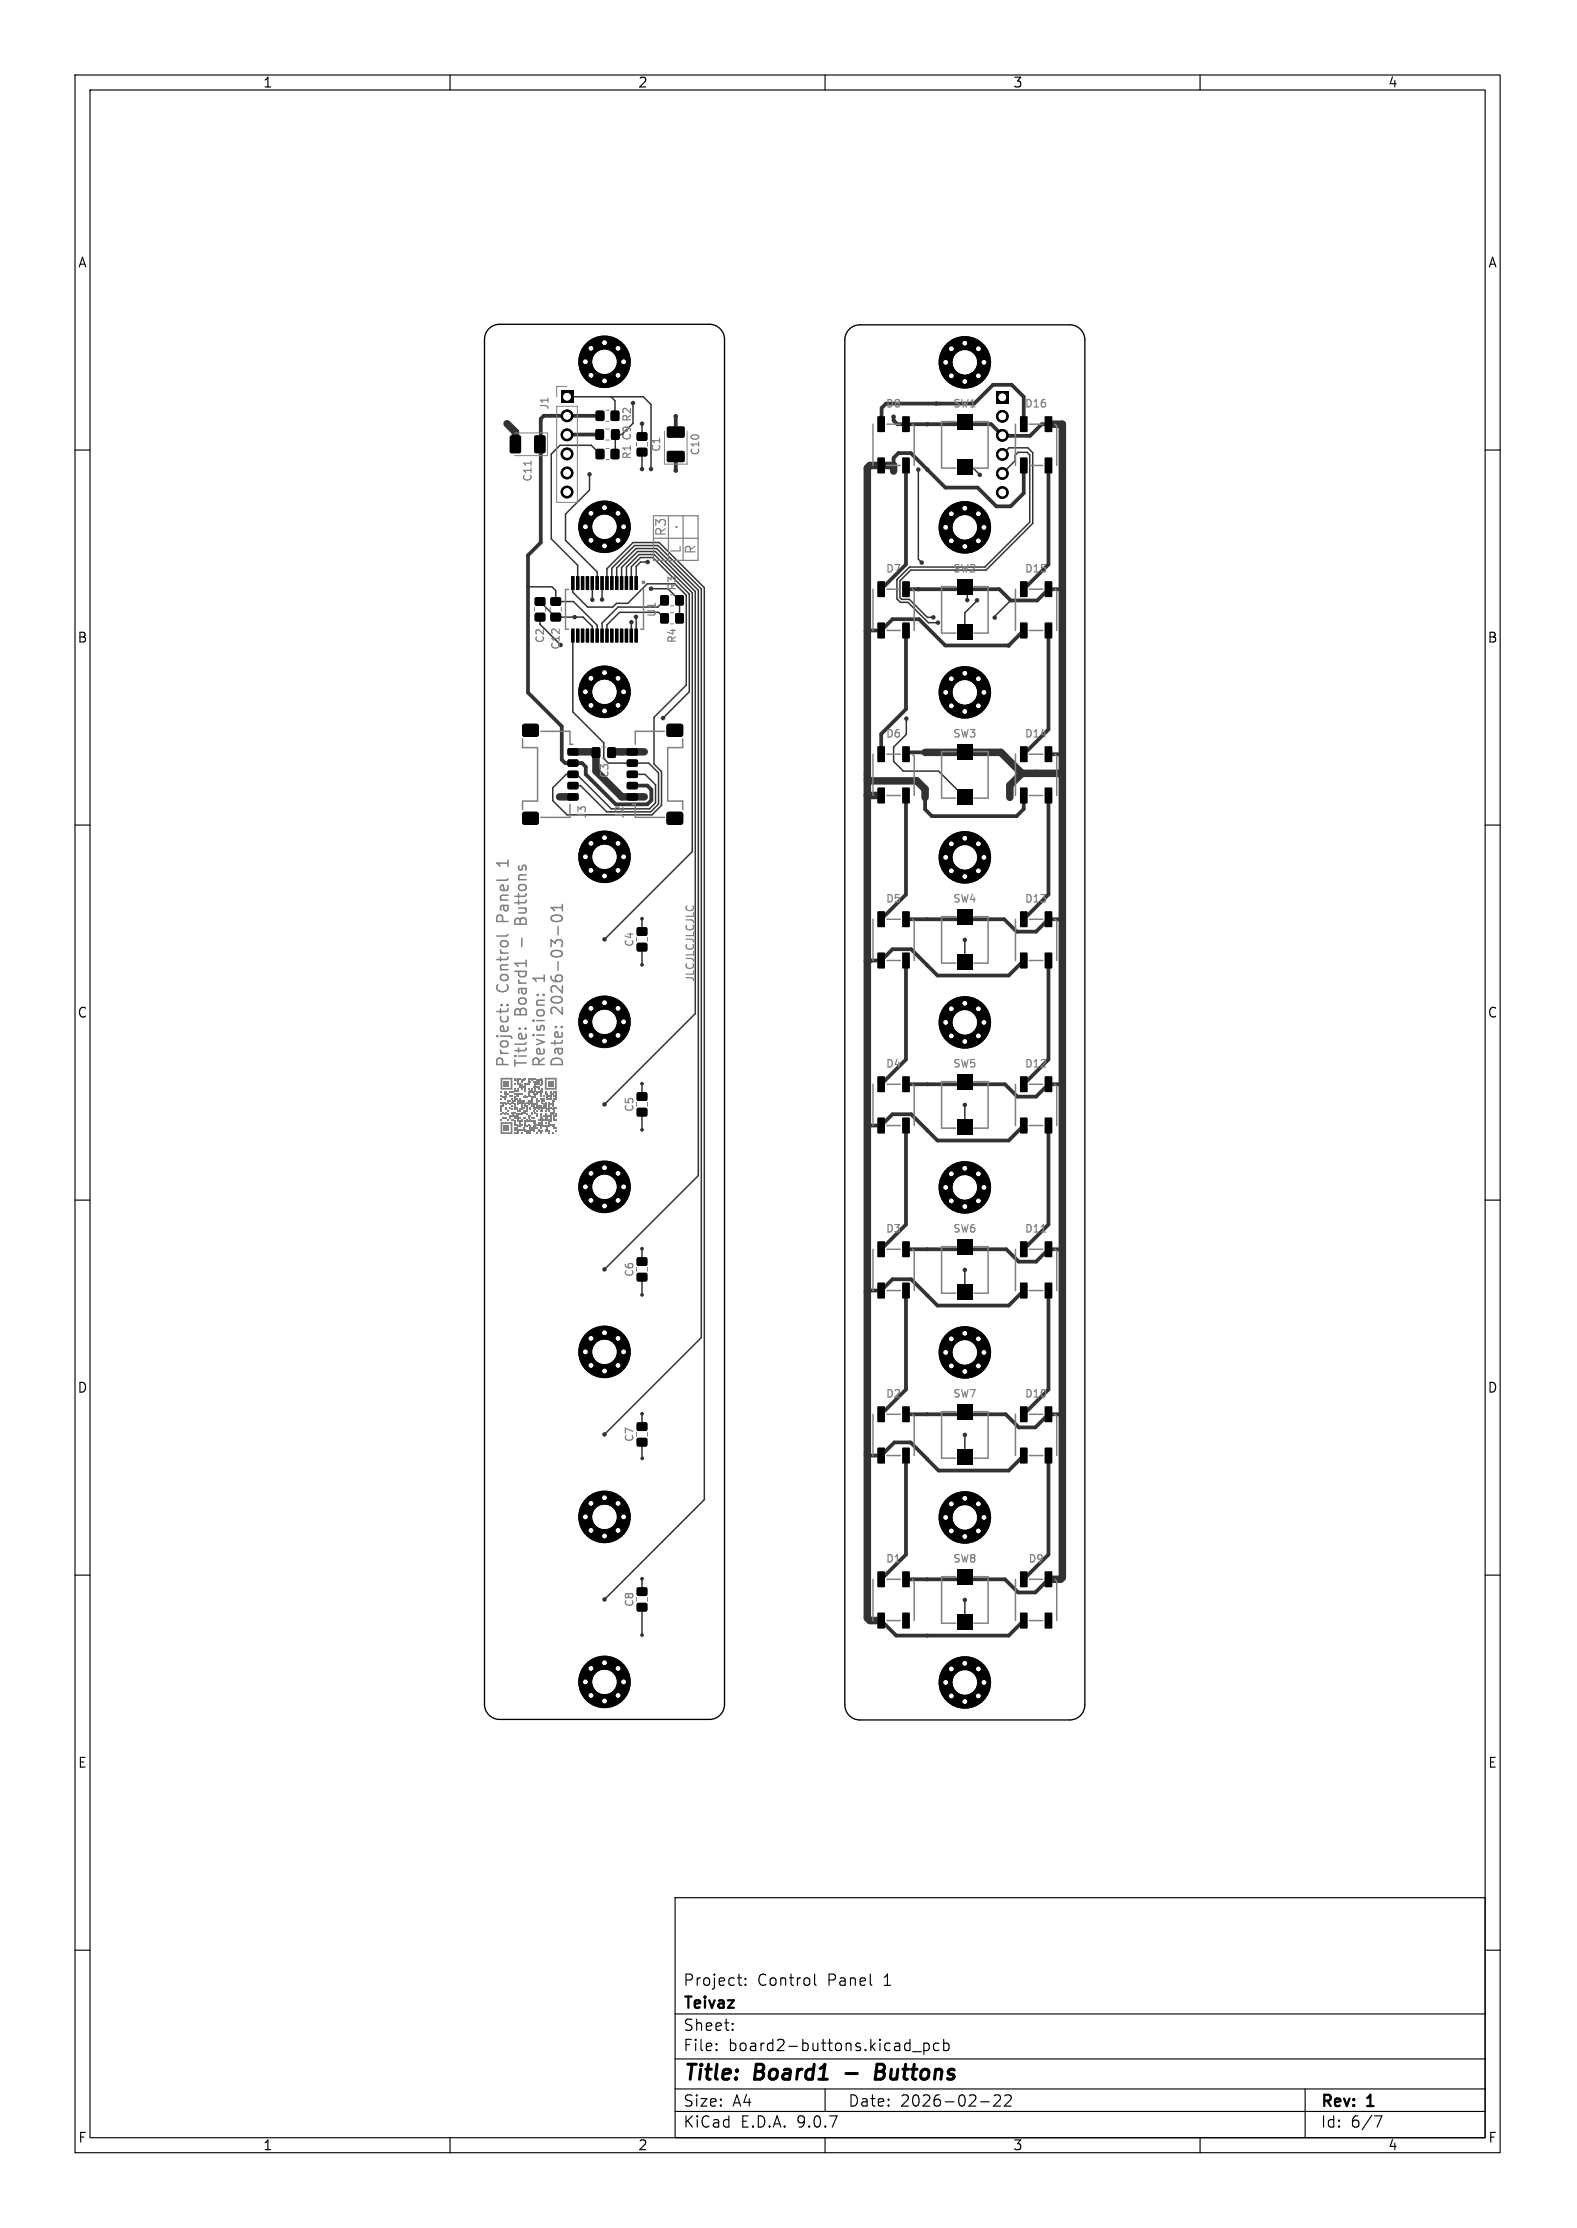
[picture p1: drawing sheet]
<svg xmlns="http://www.w3.org/2000/svg" width="210mm" height="297mm" viewBox="0 0 210 297" stroke-linecap="round" stroke-linejoin="round" font-family="sans-serif">
<defs><g id="words">
<text font-size="2.7" x="91" y="277.3">Title: Board1 - Buttons</text>
<g font-size="2" fill="#808080">
<text x="67.7" y="142.4" transform="rotate(-90 67.7 142.4)">Project: Control Panel 1</text>
<text x="70.1" y="142.4" transform="rotate(-90 70.1 142.4)">Title: Board1 - Buttons</text>
<text x="72.5" y="142.4" transform="rotate(-90 72.5 142.4)">Revision: 1</text>
<text x="74.9" y="142.4" transform="rotate(-90 74.9 142.4)">Date: 2026-03-01</text>
</g>
<g font-size="2">
<text x="91" y="267.8">Teivaz</text>
<text x="91" y="264.8">Project: Control Panel 1</text>
<text x="91" y="273.5">File: board2-buttons.kicad_pcb</text>
<text x="91" y="270.8">Sheet:</text>
<text x="91" y="280.9">Size: A4</text>
<text x="113" y="280.9">Date: 2026-02-22</text>
<text x="176" y="280.9">Rev: 1</text>
<text x="91" y="283.7">KiCad E.D.A. 9.0.7</text>
<text x="176" y="283.7">Id: 6/7</text>
</g>
<g font-size="1.7">
<text x="35" y="11.7">1</text>
<text x="85" y="11.7">2</text>
<text x="135" y="11.7">3</text>
<text x="185" y="11.7">4</text>
<text x="10.4" y="35.6">A</text>
<text x="198.4" y="35.6">A</text>
<text x="10.4" y="85.6">B</text>
<text x="198.4" y="85.6">B</text>
<text x="10.4" y="135.7">C</text>
<text x="198.4" y="135.7">C</text>
<text x="10.4" y="185.7">D</text>
<text x="198.4" y="185.7">D</text>
<text x="10.4" y="235.6">E</text>
<text x="198.4" y="235.6">E</text>
<text x="10.5" y="285.6">F</text>
<text x="35" y="286.7">1</text>
<text x="85" y="286.7">2</text>
<text x="135" y="286.7">3</text>
<text x="185" y="286.7">4</text>
<text x="198.5" y="285.6">F</text>
</g>
<g font-size="1.7" fill="#808080">
<text x="88.8" y="71.3" transform="rotate(-90 88.8 71.3)">R3</text>
<text x="90.7" y="70.5" transform="rotate(-90 90.7 70.5)">·</text>
<text x="90.7" y="73.7" transform="rotate(-90 90.7 73.7)">L</text>
<text x="92.7" y="73.8" transform="rotate(-90 92.7 73.8)">R</text>
</g>
<g font-size="1.3" fill="#808080">
<text x="73.1" y="54.4" transform="rotate(-90 73.1 54.4)">J1</text>
<text x="118.3" y="54.3">D8</text>
<text x="127.2" y="54.3">SW1</text>
<text x="136.9" y="54.3">D16</text>
<text x="70.8" y="63.9" transform="rotate(-90 70.8 63.9)">C11</text>
<text x="84.1" y="61.1" transform="rotate(-90 84.1 61.1)">R1 C9 R2</text>
<text x="88" y="60.1" transform="rotate(-90 88 60.1)">C1</text>
<text x="93.2" y="60.5" transform="rotate(-90 93.2 60.5)">C10</text>
<text x="118.3" y="76.3">D7</text>
<text x="127.2" y="76.3">SW2</text>
<text x="136.9" y="76.3">D15</text>
<text x="87.4" y="82.1" transform="rotate(-90 87.4 82.1)">U1</text>
<text x="90.1" y="78.6" transform="rotate(-90 90.1 78.6)">R3</text>
<text x="72.5" y="85.6" transform="rotate(-90 72.5 85.6)">C2</text>
<text x="74.6" y="86.4" transform="rotate(-90 74.6 86.4)">C12</text>
<text x="90.1" y="85.6" transform="rotate(-90 90.1 85.6)">R4</text>
<text x="118.3" y="98.3">D6</text>
<text x="127.2" y="98.3">SW3</text>
<text x="136.9" y="98.3">D14</text>
<text x="81.1" y="103.6" transform="rotate(-90 81.1 103.6)">C3</text>
<text x="78.1" y="108.9" transform="rotate(-90 78.1 108.9)">J3</text>
<text x="83.1" y="108.9" transform="rotate(-90 83.1 108.9)">J2</text>
<text x="118.3" y="120.3">D5</text>
<text x="127.2" y="120.3">SW4</text>
<text x="136.9" y="120.3">D13</text>
<text x="84.4" y="126.1" transform="rotate(-90 84.4 126.1)">C4</text>
<text x="92.6" y="130.5" transform="rotate(-90 92.6 130.5)">JLCJLCJLCJLC</text>
<text x="118.3" y="142.3">D4</text>
<text x="127.2" y="142.3">SW5</text>
<text x="136.9" y="142.3">D12</text>
<text x="84.4" y="148.1" transform="rotate(-90 84.4 148.1)">C5</text>
<text x="118.3" y="164.3">D3</text>
<text x="127.2" y="164.3">SW6</text>
<text x="137" y="164.3">D11</text>
<text x="84.4" y="170.1" transform="rotate(-90 84.4 170.1)">C6</text>
<text x="118.3" y="186.3">D2</text>
<text x="127.2" y="186.3">SW7</text>
<text x="136.9" y="186.3">D10</text>
<text x="84.4" y="192.1" transform="rotate(-90 84.4 192.1)">C7</text>
<text x="118.3" y="208.3">D1</text>
<text x="127.2" y="208.3">SW8</text>
<text x="137.3" y="208.3">D9</text>
<text x="84.4" y="214.1" transform="rotate(-90 84.4 214.1)">C8</text>
</g>
</g></defs>
<!-- layer: Sheet -->
<g fill="none" stroke="#000" stroke-width=".15">
<path d="M10 10h190v277h-190zM12 12h186v273h-186zM60 10v2M110 10v2M160 10v2M10 60h2M198 60h2M10 110h2M198 110h2M10 160h2M198 160h2M10 210h2"/>
<path d="M198 210h2M90 253h108v32h-108zM10 260h2M90 278.5h108M90 274.5h108M90 268.5h108M97.7 270.5v.1v.1M97.7 270.5l-.1 .1 .1 .1M97.7 269.8v.1M97.7 270.5v.2M97.7 269.8h-.1l.1 .1M99.5 279.2l-.3 1.1h.9"/>
<path d="M99.9 279.8v1M110 278.5v3M112.5 263.7l.2 .2v.8M112.7 264.6l-.5 .1M112.7 264l-.5 .1M113.4 263.7v1M113.4 263.8a.37 .37 0 0 1 .6 .1v.8M114.7 264.2l.7-.2-.1-.2-.4-.1-.2 .2v.7l.2 .1 .4-.1M116 263.2v1.3l.2 .2M117.9 264.7h.8M117.9 263.6l.4-.4v1.5M119.3 272.5l.2-.1 .4 .1 .1 .9"/>
<path d="M120 272.7l-.5 .1a.29 .29 0 0 0-.3 .3 .29 .29 0 0 0 .3 .3l.5-.1M121.3 272.5l-.4-.1-.3 .3v.4l.1 .2 .2 .1 .4-.1M121.3 271.9v1.5M121.7 273.5h1.1M123.2 272.5l.4-.1 .3 .3v.4l-.2 .2-.1 .1-.4-.1M123.2 272.4v1.5M125.2 272.5l-.5-.1-.2 .3v.4l.1 .2 .1 .1 .5-.1M125.8 272.5l.4-.1 .3 .3v.4l-.1 .2-.2 .1-.4-.1M125.8 271.9v1.5M129.2 279.4l.3-.1 .5 .1a.41 .41 0 0 1 0 .5l-.8 .9h.9M132.5 279.4l.2-.1 .5 .1a.41 .41 0 0 1 .1 .5l-.8 .9h.9M134 279.4l.2-.1 .5 .1a.41 .41 0 0 1 0 .5l-.8 .9h.9"/>
<path d="M174 278.5v6.5M198 260h2M60 285v2M90 281.5h108M108.7 282.2a.36 .36 0 0 1 .6 .2 .77 .77 0 0 1-.4 1.2 1 1 0 0 1-.2-1.4zM110 285v2M110 283.4l.1 .1-.1 .1M110 283.4v.1v.1M110 283.4v.2M110.6 282.1h1l-.6 1.5M130.7 280.2h1.2M160 285v2"/>
<path d="M182.9 282l-1.3 1.9M183.2 282.1h1l-.6 1.5"/>
</g>
<path d="M97.1 266.7h.7l-.7 1h.7M182.3 279.7l.4-.4v1.5M182.3 280.8h.8" fill="none" stroke="#000" stroke-width=".3"/>
<path d="M118.9 275.9l-.2 1 .1 .2a.57 .57 0 0 0 .8-.1M119.7 275.9l-.2 1.3M120.4 275.9h.7M120.7 275.2l-.2 1.7 .1 .2 .4 .1M121.5 275.9h.8M121.9 275.2l-.2 1.7v.2l.4 .1M122.9 276.1a.52 .52 0 0 1 .6-.2 .52 .52 0 0 1 .4 .4l-.1 .5a.55 .55 0 0 1-.5 .4 .55 .55 0 0 1-.6-.4l.1-.5zM124.7 276.1a.49 .49 0 0 1 .9 .1l-.2 1M124.8 275.9l-.2 1.3M127.2 276a.49 .49 0 0 0-.8 .3l.1 .1 .2 .1 .4 .1 .1 .2-.1 .3-.2 .1-.6-.1" fill="none" stroke="#000" stroke-width=".4"/>
<!-- layer: bCu -->
<g fill="#323232">
<path d="M132.8 52.1h1.7v1.7h-1.7z" fill-rule="evenodd"/>
<path d="M127.6 99.3h2v2h-2z" fill-rule="evenodd"/>
<path d="M127.6 105.3h2v2h-2z" fill-rule="evenodd"/>
<path d="M120.3 121.5l1 .1-.1 2-.9-.1z" fill-rule="evenodd"/>
<path d="M117 121.5l1 .1-.1 2-.9-.1z" fill-rule="evenodd"/>
<path d="M120.3 127l1 .1-.1 2-.9-.1z" fill-rule="evenodd"/>
<path d="M117 127l1 .1-.1 2-.9-.1z" fill-rule="evenodd"/>
<path d="M120.3 55.5l1 .1-.1 2-.9-.1z" fill-rule="evenodd"/>
<path d="M117 55.5l1 .1-.1 2-.9-.1z" fill-rule="evenodd"/>
<path d="M120.3 61l1 .1-.1 2-.9-.1z" fill-rule="evenodd"/>
<path d="M117 61l1 .1-.1 2-.9-.1z" fill-rule="evenodd"/>
<path d="M139.3 77.5l1 .1-.1 2-.9-.1z" fill-rule="evenodd"/>
<path d="M136 77.5l1 .1-.1 2-.9-.1z" fill-rule="evenodd"/>
<path d="M139.3 83l1 .1-.1 2-.9-.1z" fill-rule="evenodd"/>
<path d="M136 83l1 .1-.1 2-.9-.1z" fill-rule="evenodd"/>
<path d="M120.3 165.5l1 .1-.1 2-.9-.1z" fill-rule="evenodd"/>
<path d="M117 165.5l1 .1-.1 2-.9-.1z" fill-rule="evenodd"/>
<path d="M120.3 171l1 .1-.1 2-.9-.1z" fill-rule="evenodd"/>
<path d="M117 171l1 .1-.1 2-.9-.1z" fill-rule="evenodd"/>
<path d="M139.3 121.5l1 .1-.1 2-.9-.1z" fill-rule="evenodd"/>
<path d="M136 121.5l1 .1-.1 2-.9-.1z" fill-rule="evenodd"/>
<path d="M139.3 127l1 .1-.1 2-.9-.1z" fill-rule="evenodd"/>
<path d="M136 127l1 .1-.1 2-.9-.1z" fill-rule="evenodd"/>
<path d="M127.6 209.3h2v2h-2z" fill-rule="evenodd"/>
<path d="M127.6 215.3h2v2h-2z" fill-rule="evenodd"/>
<path d="M139.3 165.5l1 .1-.1 2-.9-.1z" fill-rule="evenodd"/>
<path d="M136 165.5l1 .1-.1 2-.9-.1z" fill-rule="evenodd"/>
<path d="M139.3 171l1 .1-.1 2-.9-.1z" fill-rule="evenodd"/>
<path d="M136 171l1 .1-.1 2-.9-.1z" fill-rule="evenodd"/>
<path d="M127.6 121.3h2v2h-2z" fill-rule="evenodd"/>
<path d="M127.6 127.3h2v2h-2z" fill-rule="evenodd"/>
<path d="M127.6 143.3h2v2h-2z" fill-rule="evenodd"/>
<path d="M127.6 149.3h2v2h-2z" fill-rule="evenodd"/>
<path d="M120.3 77.5l1 .1-.1 2-.9-.1z" fill-rule="evenodd"/>
<path d="M117 77.5l1 .1-.1 2-.9-.1z" fill-rule="evenodd"/>
<path d="M120.3 83l1 .1-.1 2-.9-.1z" fill-rule="evenodd"/>
<path d="M117 83l1 .1-.1 2-.9-.1z" fill-rule="evenodd"/>
<path d="M139.3 55.5l1 .1-.1 2-.9-.1z" fill-rule="evenodd"/>
<path d="M136 55.5l1 .1-.1 2-.9-.1z" fill-rule="evenodd"/>
<path d="M139.3 61l1 .1-.1 2-.9-.1z" fill-rule="evenodd"/>
<path d="M136 61l1 .1-.1 2-.9-.1z" fill-rule="evenodd"/>
<path d="M139.3 99.5l1 .1-.1 2-.9-.1z" fill-rule="evenodd"/>
<path d="M136 99.5l1 .1-.1 2-.9-.1z" fill-rule="evenodd"/>
<path d="M139.3 105l1 .1-.1 2-.9-.1z" fill-rule="evenodd"/>
<path d="M136 105l1 .1-.1 2-.9-.1z" fill-rule="evenodd"/>
<path d="M127.6 187.3h2v2h-2z" fill-rule="evenodd"/>
<path d="M127.6 193.3h2v2h-2z" fill-rule="evenodd"/>
<path d="M120.3 99.5l1 .1-.1 2-.9-.1z" fill-rule="evenodd"/>
<path d="M117 99.5l1 .1-.1 2-.9-.1z" fill-rule="evenodd"/>
<path d="M120.3 105l1 .1-.1 2-.9-.1z" fill-rule="evenodd"/>
<path d="M117 105l1 .1-.1 2-.9-.1z" fill-rule="evenodd"/>
<path d="M139.3 187.5l1 .1-.1 2-.9-.1z" fill-rule="evenodd"/>
<path d="M136 187.5l1 .1-.1 2-.9-.1z" fill-rule="evenodd"/>
<path d="M139.3 193l1 .1-.1 2-.9-.1z" fill-rule="evenodd"/>
<path d="M136 193l1 .1-.1 2-.9-.1z" fill-rule="evenodd"/>
<path d="M127.6 55.3h2v2h-2z" fill-rule="evenodd"/>
<path d="M127.6 61.3h2v2h-2z" fill-rule="evenodd"/>
<path d="M120.3 209.5l1 .1-.1 2-.9-.1z" fill-rule="evenodd"/>
<path d="M117 209.5l1 .1-.1 2-.9-.1z" fill-rule="evenodd"/>
<path d="M120.3 215l1 .1-.1 2-.9-.1z" fill-rule="evenodd"/>
<path d="M117 215l1 .1-.1 2-.9-.1z" fill-rule="evenodd"/>
<path d="M139.3 209.5l1 .1-.1 2-.9-.1z" fill-rule="evenodd"/>
<path d="M136 209.5l1 .1-.1 2-.9-.1z" fill-rule="evenodd"/>
<path d="M139.3 215l1 .1-.1 2-.9-.1z" fill-rule="evenodd"/>
<path d="M136 215l1 .1-.1 2-.9-.1z" fill-rule="evenodd"/>
<path d="M127.6 165.3h2v2h-2z" fill-rule="evenodd"/>
<path d="M127.6 171.3h2v2h-2z" fill-rule="evenodd"/>
<path d="M127.6 77.3h2v2h-2z" fill-rule="evenodd"/>
<path d="M127.6 83.3h2v2h-2z" fill-rule="evenodd"/>
<path d="M120.3 187.5l1 .1-.1 2-.9-.1z" fill-rule="evenodd"/>
<path d="M117 187.5l1 .1-.1 2-.9-.1z" fill-rule="evenodd"/>
<path d="M120.3 193l1 .1-.1 2-.9-.1z" fill-rule="evenodd"/>
<path d="M117 193l1 .1-.1 2-.9-.1z" fill-rule="evenodd"/>
<path d="M139.3 143.5l1 .1-.1 2-.9-.1z" fill-rule="evenodd"/>
<path d="M136 143.5l1 .1-.1 2-.9-.1z" fill-rule="evenodd"/>
<path d="M139.3 149l1 .1-.1 2-.9-.1z" fill-rule="evenodd"/>
<path d="M136 149l1 .1-.1 2-.9-.1z" fill-rule="evenodd"/>
<path d="M120.3 143.5l1 .1-.1 2-.9-.1z" fill-rule="evenodd"/>
<path d="M117 143.5l1 .1-.1 2-.9-.1z" fill-rule="evenodd"/>
<path d="M120.3 149l1 .1-.1 2-.9-.1z" fill-rule="evenodd"/>
<path d="M117 149l1 .1-.1 2-.9-.1z" fill-rule="evenodd"/>
<circle cx="133.6" cy="55.5" r=".85"/>
<circle cx="133.6" cy="58" r=".85"/>
<circle cx="133.6" cy="60.6" r=".85"/>
<circle cx="133.6" cy="63.1" r=".85"/>
<circle cx="133.6" cy="65.7" r=".85"/>
<circle cx="131.2" cy="202.3" r=".5"/>
<circle cx="130.4" cy="200.5" r=".5"/>
<circle cx="130.4" cy="204.1" r=".5"/>
<circle cx="128.6" cy="199.8" r=".5"/>
<circle cx="128.6" cy="202.3" r="3.5"/>
<circle cx="128.6" cy="204.9" r=".5"/>
<circle cx="126.8" cy="200.5" r=".5"/>
<circle cx="126.8" cy="204.1" r=".5"/>
<circle cx="126.1" cy="202.3" r=".5"/>
<circle cx="131.2" cy="158.3" r=".5"/>
<circle cx="130.4" cy="156.5" r=".5"/>
<circle cx="130.4" cy="160.1" r=".5"/>
<circle cx="128.6" cy="155.8" r=".5"/>
<circle cx="128.6" cy="158.3" r="3.5"/>
<circle cx="128.6" cy="160.9" r=".5"/>
<circle cx="126.8" cy="156.5" r=".5"/>
<circle cx="126.8" cy="160.1" r=".5"/>
<circle cx="126.1" cy="158.3" r=".5"/>
<circle cx="131.2" cy="136.3" r=".5"/>
<circle cx="130.4" cy="134.5" r=".5"/>
<circle cx="130.4" cy="138.1" r=".5"/>
<circle cx="128.6" cy="133.8" r=".5"/>
<circle cx="128.6" cy="136.3" r="3.5"/>
<circle cx="128.6" cy="138.9" r=".5"/>
<circle cx="126.8" cy="134.5" r=".5"/>
<circle cx="126.8" cy="138.1" r=".5"/>
<circle cx="126.1" cy="136.3" r=".5"/>
<circle cx="131.2" cy="70.3" r=".5"/>
<circle cx="130.4" cy="68.5" r=".5"/>
<circle cx="130.4" cy="72.1" r=".5"/>
<circle cx="128.6" cy="67.8" r=".5"/>
<circle cx="128.6" cy="70.3" r="3.5"/>
<circle cx="128.6" cy="72.9" r=".5"/>
<circle cx="126.8" cy="68.5" r=".5"/>
<circle cx="126.8" cy="72.1" r=".5"/>
<circle cx="126.1" cy="70.3" r=".5"/>
<circle cx="131.2" cy="114.3" r=".5"/>
<circle cx="130.4" cy="112.5" r=".5"/>
<circle cx="130.4" cy="116.1" r=".5"/>
<circle cx="128.6" cy="111.8" r=".5"/>
<circle cx="128.6" cy="114.3" r="3.5"/>
<circle cx="128.6" cy="116.9" r=".5"/>
<circle cx="126.8" cy="112.5" r=".5"/>
<circle cx="126.8" cy="116.1" r=".5"/>
<circle cx="126.1" cy="114.3" r=".5"/>
<circle cx="131.2" cy="48.3" r=".5"/>
<circle cx="130.4" cy="46.5" r=".5"/>
<circle cx="130.4" cy="50.1" r=".5"/>
<circle cx="128.6" cy="45.8" r=".5"/>
<circle cx="128.6" cy="48.3" r="3.5"/>
<circle cx="128.6" cy="50.9" r=".5"/>
<circle cx="126.8" cy="46.5" r=".5"/>
<circle cx="126.8" cy="50.1" r=".5"/>
<circle cx="126.1" cy="48.3" r=".5"/>
<circle cx="131.2" cy="180.3" r=".5"/>
<circle cx="130.4" cy="178.5" r=".5"/>
<circle cx="130.4" cy="182.1" r=".5"/>
<circle cx="128.6" cy="177.8" r=".5"/>
<circle cx="128.6" cy="180.3" r="3.5"/>
<circle cx="128.6" cy="182.9" r=".5"/>
<circle cx="126.8" cy="178.5" r=".5"/>
<circle cx="126.8" cy="182.1" r=".5"/>
<circle cx="126.1" cy="180.3" r=".5"/>
<circle cx="131.2" cy="92.3" r=".5"/>
<circle cx="130.4" cy="90.5" r=".5"/>
<circle cx="130.4" cy="94.1" r=".5"/>
<circle cx="128.6" cy="89.8" r=".5"/>
<circle cx="128.6" cy="92.3" r="3.5"/>
<circle cx="128.6" cy="94.9" r=".5"/>
<circle cx="126.8" cy="90.5" r=".5"/>
<circle cx="126.8" cy="94.1" r=".5"/>
<circle cx="126.1" cy="92.3" r=".5"/>
<circle cx="131.2" cy="224.3" r=".5"/>
<circle cx="130.4" cy="222.5" r=".5"/>
<circle cx="130.4" cy="226.1" r=".5"/>
<circle cx="128.6" cy="221.8" r=".5"/>
<circle cx="128.6" cy="224.3" r="3.5"/>
<circle cx="128.6" cy="226.9" r=".5"/>
<circle cx="126.8" cy="222.5" r=".5"/>
<circle cx="126.8" cy="226.1" r=".5"/>
<circle cx="126.1" cy="224.3" r=".5"/>
<circle cx="134.5" cy="86.1" r=".3"/>
<circle cx="123.6" cy="122.6" r=".25"/>
<circle cx="134.6" cy="106.3" r=".3"/>
<circle cx="129" cy="80" r=".3"/>
<circle cx="123.3" cy="100.3" r=".3"/>
<circle cx="141.6" cy="56.6" r=".3"/>
<circle cx="122.4" cy="78.6" r=".3"/>
<circle cx="123.6" cy="210.6" r=".25"/>
<circle cx="123.6" cy="144.6" r=".25"/>
<circle cx="119.1" cy="55.6" r=".3"/>
<circle cx="123.6" cy="188.6" r=".25"/>
<circle cx="132.6" cy="82.3" r=".3"/>
<circle cx="123.6" cy="56.6" r=".3"/>
<circle cx="123.6" cy="166.6" r=".25"/>
<circle cx="123.6" cy="62.6" r=".3"/>
<circle cx="123.3" cy="106.3" r=".3"/>
<circle cx="119.1" cy="62.8" r=".3"/>
<circle cx="123.6" cy="172.7" r=".25"/>
<circle cx="123.6" cy="194.5" r=".25"/>
<circle cx="123.6" cy="150.7" r=".25"/>
<circle cx="123.6" cy="218.1" r=".25"/>
<circle cx="123.6" cy="128.7" r=".25"/>
<circle cx="125.1" cy="83" r=".3"/>
<circle cx="124.4" cy="82.3" r=".3"/>
<circle cx="122.4" cy="62.6" r=".3"/>
<circle cx="122.9" cy="75" r=".3"/>
<circle cx="128.6" cy="213.3" r=".3"/>
<circle cx="120.8" cy="95.8" r=".3"/>
<circle cx="130.3" cy="80" r=".3"/>
<circle cx="128.6" cy="147.3" r=".3"/>
<circle cx="128.6" cy="125.3" r=".3"/>
<circle cx="128.6" cy="169.3" r=".3"/>
<circle cx="128.6" cy="191.3" r=".3"/>
<circle cx="124.8" cy="53.8" r=".3"/>
<circle cx="130.6" cy="63.3" r=".3"/>
</g>
<path d="M139.8 56.6h1.8v153.7l-.2 .3h-1.6M119.1 62.8v-.7h-3.1l-.4 .3v153.3l.4 .4h1.5M115.6 104l.1 .1h6.5l1.1 1.1v1.1M115.6 106.1h1.9M123.3 100.3h10.1l2.8 2.8M136.2 103.1h5.4M136.2 103.1l-1.6 1.6v1.6" fill="none" stroke="#323232" stroke-width="1"/>
<g fill="none" stroke="#323232" stroke-width=".2">
<path d="M124.8 53.8h.5M122.4 62.6v12l.5 .4M128.6 78.3l.4 .3v1.4M128.6 62.3h1l1 1M133.6 63.1l1.7-1.7v-.7l.4-.4h1.2l.4 .4v8.9l-6 6h-10l-1.7 1.7v2.5l.5 .5h1l2.7 2.7h1.3M133.6 60.6l.9-.9h2.5l.7 .7v9.4l-6.2 6.2h-10.1l-1.4 1.4v2.3l.2 .2h1l2.4 2.4h.8M120.8 95.8v2.1l-1.7 1.7v1.9l1.3 1.3h4.7l3.5 3.5M130.3 80l-1.7 1.7v2.6M134.7 80.1l.1 .1h-.2l-2 2v.1M128.6 125.3v3M128.6 147.3v3M128.6 169.3v3"/>
<path d="M128.6 191.3v3M128.6 213.3v3"/>
</g>
<g fill="none" stroke="#323232" stroke-width=".5">
<path d="M117.5 56.6v-2.2l.6-.6h11.8l2.5-2.5h2.5l1.6 1.6v3.7M119.1 55.6v.5l.5 .5h12.5l1.6 1.5h3.6l1.6-1.5h.9M128.6 56.3l-.2 .3M119.1 62.1v-1l.7-.7h1.6l4.6 4.6h4.3l2.5 2.5h1.9l1.8-1.7v-3.7M120.8 78.6h12.4l1.5 1.5h3.6l1.5-1.5h1.8M120.8 62.1v13.2l-3.3 3.3M139.8 62.1v13.2l-3.3 3.3M120.8 84.1v10.5l-3.3 3.3v2.7M136.5 84.1l-2 2h-8.5l-3.5-3.5h-3.5l-1.5 1.5h-1.7l-.2 .1M139.8 84.1v13.2l-3.3 3.3M120.8 106.1v13.2l-3.3 3.3M123.3 100.3h-2.3l-.2 .3"/>
<path d="M136.5 106.1v1.8l-1 .9h-11.3l-.9-.9v-1.6M139.8 100.6h1.8M139.8 106.1v13.2l-3.3 3.3M120.8 122.6h13.1l1.6 1.6h2.6l1.7-1.6h1.7l.1 .1M120.8 128.1v13.2l-3.3 3.3M136.5 128.1l-2 2h-9.5l-3.5-3.5h-2.5l-1.5 1.5h-1.9M139.8 128.1v13.2l-3.3 3.3M115.6 150.1h1.9l1.5-1.5h2.5l3.5 3.5h9.5l2-2M115.6 150l-.1 .1M120.8 144.6h13.2l1.6 1.6h2.5l1.7-1.6h1.8M120.8 150.1v13.2l-3.3 3.3M139.8 150.1v13.2l-3.3 3.3"/>
<path d="M120.8 166.6h13.4l1.6 1.6h2.3l1.7-1.6h1.8M120.8 172.1v13.2l-3.3 3.3M136.5 172.1l-2 2h-9.5l-3.5-3.5h-2.5l-1.5 1.5h-1.7l-.2 .1M139.8 172.1v13.2l-3.3 3.3M115.6 193.9l.2 .2h1.7l1.7-1.8h2.2l3.7 3.8h9.4l2-2M120.8 194.1v13.2l-3.3 3.3M139.8 194.1v13.2l-3.3 3.3M141.6 188.5l-1.8 .1-1.8 1.7h-2.2l-1.7-1.7h-13.3M117.5 216.1l2 2h15l2-2M120.8 210.6h13.2l1.7 1.7h2.3l1.8-1.7"/>
</g>
<!-- layer: bMask -->
<g fill="#000">
<path d="M117 55.5l1 .1-.1 2-.9-.1z" fill-rule="evenodd"/>
<path d="M120.3 55.5l1 .1-.1 2-.9-.1z" fill-rule="evenodd"/>
<path d="M127.6 55.3h2v2h-2z" fill-rule="evenodd"/>
<path d="M132.8 52.1h1.7v1.7h-1.7z" fill-rule="evenodd"/>
<path d="M136 55.5l1 .1-.1 2-.9-.1z" fill-rule="evenodd"/>
<path d="M139.3 55.5l1 .1-.1 2-.9-.1z" fill-rule="evenodd"/>
<path d="M117 61l1 .1-.1 2-.9-.1z" fill-rule="evenodd"/>
<path d="M117 77.5l1 .1-.1 2-.9-.1z" fill-rule="evenodd"/>
<path d="M120.3 61l1 .1-.1 2-.9-.1z" fill-rule="evenodd"/>
<path d="M120.3 77.5l1 .1-.1 2-.9-.1z" fill-rule="evenodd"/>
<path d="M127.6 61.3h2v2h-2z" fill-rule="evenodd"/>
<path d="M127.6 77.3h2v2h-2z" fill-rule="evenodd"/>
<path d="M136 77.5l1 .1-.1 2-.9-.1z" fill-rule="evenodd"/>
<path d="M136 61l1 .1-.1 2-.9-.1z" fill-rule="evenodd"/>
<path d="M139.3 77.5l1 .1-.1 2-.9-.1z" fill-rule="evenodd"/>
<path d="M139.3 61l1 .1-.1 2-.9-.1z" fill-rule="evenodd"/>
<path d="M117 83l1 .1-.1 2-.9-.1z" fill-rule="evenodd"/>
<path d="M117 99.5l1 .1-.1 2-.9-.1z" fill-rule="evenodd"/>
<path d="M120.3 83l1 .1-.1 2-.9-.1z" fill-rule="evenodd"/>
<path d="M120.3 99.5l1 .1-.1 2-.9-.1z" fill-rule="evenodd"/>
<path d="M127.6 83.3h2v2h-2z" fill-rule="evenodd"/>
<path d="M136 83l1 .1-.1 2-.9-.1z" fill-rule="evenodd"/>
<path d="M136 99.5l1 .1-.1 2-.9-.1z" fill-rule="evenodd"/>
<path d="M139.3 83l1 .1-.1 2-.9-.1z" fill-rule="evenodd"/>
<path d="M139.3 99.5l1 .1-.1 2-.9-.1z" fill-rule="evenodd"/>
<path d="M117 105l1 .1-.1 2-.9-.1z" fill-rule="evenodd"/>
<path d="M120.3 105l1 .1-.1 2-.9-.1z" fill-rule="evenodd"/>
<path d="M127.6 99.3h2v2h-2z" fill-rule="evenodd"/>
<path d="M127.6 105.3h2v2h-2z" fill-rule="evenodd"/>
<path d="M136 105l1 .1-.1 2-.9-.1z" fill-rule="evenodd"/>
<path d="M139.3 105l1 .1-.1 2-.9-.1z" fill-rule="evenodd"/>
<path d="M117 121.5l1 .1-.1 2-.9-.1z" fill-rule="evenodd"/>
<path d="M117 127l1 .1-.1 2-.9-.1z" fill-rule="evenodd"/>
<path d="M120.3 121.5l1 .1-.1 2-.9-.1z" fill-rule="evenodd"/>
<path d="M120.3 127l1 .1-.1 2-.9-.1z" fill-rule="evenodd"/>
<path d="M127.6 121.3h2v2h-2z" fill-rule="evenodd"/>
<path d="M127.6 127.3h2v2h-2z" fill-rule="evenodd"/>
<path d="M136 121.5l1 .1-.1 2-.9-.1z" fill-rule="evenodd"/>
<path d="M136 127l1 .1-.1 2-.9-.1z" fill-rule="evenodd"/>
<path d="M139.3 121.5l1 .1-.1 2-.9-.1z" fill-rule="evenodd"/>
<path d="M139.3 127l1 .1-.1 2-.9-.1z" fill-rule="evenodd"/>
<path d="M117 143.5l1 .1-.1 2-.9-.1z" fill-rule="evenodd"/>
<path d="M117 149l1 .1-.1 2-.9-.1z" fill-rule="evenodd"/>
<path d="M120.3 143.5l1 .1-.1 2-.9-.1z" fill-rule="evenodd"/>
<path d="M120.3 149l1 .1-.1 2-.9-.1z" fill-rule="evenodd"/>
<path d="M127.6 143.3h2v2h-2z" fill-rule="evenodd"/>
<path d="M127.6 149.3h2v2h-2z" fill-rule="evenodd"/>
<path d="M136 143.5l1 .1-.1 2-.9-.1z" fill-rule="evenodd"/>
<path d="M136 149l1 .1-.1 2-.9-.1z" fill-rule="evenodd"/>
<path d="M139.3 143.5l1 .1-.1 2-.9-.1z" fill-rule="evenodd"/>
<path d="M139.3 149l1 .1-.1 2-.9-.1z" fill-rule="evenodd"/>
<path d="M117 165.5l1 .1-.1 2-.9-.1z" fill-rule="evenodd"/>
<path d="M117 171l1 .1-.1 2-.9-.1z" fill-rule="evenodd"/>
<path d="M120.3 165.5l1 .1-.1 2-.9-.1z" fill-rule="evenodd"/>
<path d="M120.3 171l1 .1-.1 2-.9-.1z" fill-rule="evenodd"/>
<path d="M127.6 165.3h2v2h-2z" fill-rule="evenodd"/>
<path d="M127.6 171.3h2v2h-2z" fill-rule="evenodd"/>
<path d="M136 165.5l1 .1-.1 2-.9-.1z" fill-rule="evenodd"/>
<path d="M136 171l1 .1-.1 2-.9-.1z" fill-rule="evenodd"/>
<path d="M139.3 165.5l1 .1-.1 2-.9-.1z" fill-rule="evenodd"/>
<path d="M139.3 171l1 .1-.1 2-.9-.1z" fill-rule="evenodd"/>
<path d="M117 187.5l1 .1-.1 2-.9-.1z" fill-rule="evenodd"/>
<path d="M117 193l1 .1-.1 2-.9-.1z" fill-rule="evenodd"/>
<path d="M120.3 187.5l1 .1-.1 2-.9-.1z" fill-rule="evenodd"/>
<path d="M120.3 193l1 .1-.1 2-.9-.1z" fill-rule="evenodd"/>
<path d="M127.6 187.3h2v2h-2z" fill-rule="evenodd"/>
<path d="M127.6 193.3h2v2h-2z" fill-rule="evenodd"/>
<path d="M136 187.5l1 .1-.1 2-.9-.1z" fill-rule="evenodd"/>
<path d="M136 193l1 .1-.1 2-.9-.1z" fill-rule="evenodd"/>
<path d="M139.3 187.5l1 .1-.1 2-.9-.1z" fill-rule="evenodd"/>
<path d="M139.3 193l1 .1-.1 2-.9-.1z" fill-rule="evenodd"/>
<path d="M117 209.5l1 .1-.1 2-.9-.1z" fill-rule="evenodd"/>
<path d="M117 215l1 .1-.1 2-.9-.1z" fill-rule="evenodd"/>
<path d="M120.3 209.5l1 .1-.1 2-.9-.1z" fill-rule="evenodd"/>
<path d="M120.3 215l1 .1-.1 2-.9-.1z" fill-rule="evenodd"/>
<path d="M127.6 209.3h2v2h-2z" fill-rule="evenodd"/>
<path d="M127.6 215.3h2v2h-2z" fill-rule="evenodd"/>
<path d="M136 209.5l1 .1-.1 2-.9-.1z" fill-rule="evenodd"/>
<path d="M136 215l1 .1-.1 2-.9-.1z" fill-rule="evenodd"/>
<path d="M139.3 209.5l1 .1-.1 2-.9-.1z" fill-rule="evenodd"/>
<path d="M139.3 215l1 .1-.1 2-.9-.1z" fill-rule="evenodd"/>
<circle cx="126.1" cy="48.3" r=".5"/>
<circle cx="126.8" cy="46.5" r=".5"/>
<circle cx="126.8" cy="50.1" r=".5"/>
<circle cx="128.6" cy="48.3" r="3.5"/>
<circle cx="128.6" cy="50.9" r=".5"/>
<circle cx="128.6" cy="45.8" r=".5"/>
<circle cx="130.4" cy="50.1" r=".5"/>
<circle cx="130.4" cy="46.5" r=".5"/>
<circle cx="131.2" cy="48.3" r=".5"/>
<circle cx="133.6" cy="58" r=".85"/>
<circle cx="133.6" cy="55.5" r=".85"/>
<circle cx="126.1" cy="70.3" r=".5"/>
<circle cx="126.8" cy="68.5" r=".5"/>
<circle cx="126.8" cy="72.1" r=".5"/>
<circle cx="128.6" cy="70.3" r="3.5"/>
<circle cx="128.6" cy="67.8" r=".5"/>
<circle cx="128.6" cy="72.9" r=".5"/>
<circle cx="130.4" cy="68.5" r=".5"/>
<circle cx="130.4" cy="72.1" r=".5"/>
<circle cx="131.2" cy="70.3" r=".5"/>
<circle cx="133.6" cy="65.7" r=".85"/>
<circle cx="133.6" cy="60.6" r=".85"/>
<circle cx="133.6" cy="63.1" r=".85"/>
<circle cx="126.1" cy="92.3" r=".5"/>
<circle cx="126.8" cy="94.1" r=".5"/>
<circle cx="126.8" cy="90.5" r=".5"/>
<circle cx="128.6" cy="92.3" r="3.5"/>
<circle cx="128.6" cy="89.8" r=".5"/>
<circle cx="128.6" cy="94.9" r=".5"/>
<circle cx="130.4" cy="94.1" r=".5"/>
<circle cx="130.4" cy="90.5" r=".5"/>
<circle cx="131.2" cy="92.3" r=".5"/>
<circle cx="126.1" cy="114.3" r=".5"/>
<circle cx="126.8" cy="112.5" r=".5"/>
<circle cx="126.8" cy="116.1" r=".5"/>
<circle cx="128.6" cy="114.3" r="3.5"/>
<circle cx="128.6" cy="116.9" r=".5"/>
<circle cx="128.6" cy="111.8" r=".5"/>
<circle cx="130.4" cy="112.5" r=".5"/>
<circle cx="130.4" cy="116.1" r=".5"/>
<circle cx="131.2" cy="114.3" r=".5"/>
<circle cx="126.1" cy="136.3" r=".5"/>
<circle cx="126.8" cy="138.1" r=".5"/>
<circle cx="126.8" cy="134.5" r=".5"/>
<circle cx="128.6" cy="136.3" r="3.5"/>
<circle cx="128.6" cy="133.8" r=".5"/>
<circle cx="128.6" cy="138.9" r=".5"/>
<circle cx="130.4" cy="134.5" r=".5"/>
<circle cx="130.4" cy="138.1" r=".5"/>
<circle cx="131.2" cy="136.3" r=".5"/>
<circle cx="126.1" cy="158.3" r=".5"/>
<circle cx="126.8" cy="156.5" r=".5"/>
<circle cx="128.6" cy="158.3" r="3.5"/>
<circle cx="128.6" cy="155.8" r=".5"/>
<circle cx="130.4" cy="156.5" r=".5"/>
<circle cx="131.2" cy="158.3" r=".5"/>
<circle cx="126.8" cy="178.5" r=".5"/>
<circle cx="126.8" cy="160.1" r=".5"/>
<circle cx="128.6" cy="177.8" r=".5"/>
<circle cx="128.6" cy="160.9" r=".5"/>
<circle cx="130.4" cy="178.5" r=".5"/>
<circle cx="130.4" cy="160.1" r=".5"/>
<circle cx="126.1" cy="180.3" r=".5"/>
<circle cx="126.8" cy="182.1" r=".5"/>
<circle cx="128.6" cy="180.3" r="3.5"/>
<circle cx="128.6" cy="199.8" r=".5"/>
<circle cx="128.6" cy="182.9" r=".5"/>
<circle cx="130.4" cy="182.1" r=".5"/>
<circle cx="131.2" cy="180.3" r=".5"/>
<circle cx="126.1" cy="202.3" r=".5"/>
<circle cx="126.8" cy="200.5" r=".5"/>
<circle cx="126.8" cy="204.1" r=".5"/>
<circle cx="128.6" cy="202.3" r="3.5"/>
<circle cx="128.6" cy="204.9" r=".5"/>
<circle cx="130.4" cy="200.5" r=".5"/>
<circle cx="130.4" cy="204.1" r=".5"/>
<circle cx="131.2" cy="202.3" r=".5"/>
<circle cx="126.1" cy="224.3" r=".5"/>
<circle cx="126.8" cy="226.1" r=".5"/>
<circle cx="126.8" cy="222.5" r=".5"/>
<circle cx="128.6" cy="224.3" r="3.5"/>
<circle cx="128.6" cy="226.9" r=".5"/>
<circle cx="128.6" cy="221.8" r=".5"/>
<circle cx="130.4" cy="222.5" r=".5"/>
<circle cx="130.4" cy="226.1" r=".5"/>
<circle cx="131.2" cy="224.3" r=".5"/>
</g>
<g fill="#fff">
<circle cx="133.6" cy="53" r=".5"/>
<circle cx="133.6" cy="55.5" r=".5"/>
<circle cx="133.6" cy="58" r=".5"/>
<circle cx="133.6" cy="60.6" r=".5"/>
<circle cx="133.6" cy="63.1" r=".5"/>
<circle cx="133.6" cy="65.7" r=".5"/>
<circle cx="131.2" cy="202.3" r=".3"/>
<circle cx="130.4" cy="200.5" r=".3"/>
<circle cx="130.4" cy="204.1" r=".3"/>
<circle cx="128.6" cy="199.8" r=".3"/>
<circle cx="128.6" cy="202.3" r="1.6"/>
<circle cx="128.6" cy="204.9" r=".3"/>
<circle cx="126.8" cy="200.5" r=".3"/>
<circle cx="126.8" cy="204.1" r=".3"/>
<circle cx="126.1" cy="202.3" r=".3"/>
<circle cx="131.2" cy="158.3" r=".3"/>
<circle cx="130.4" cy="156.5" r=".3"/>
<circle cx="130.4" cy="160.1" r=".3"/>
<circle cx="128.6" cy="155.8" r=".3"/>
<circle cx="128.6" cy="158.3" r="1.6"/>
<circle cx="128.6" cy="160.9" r=".3"/>
<circle cx="126.8" cy="156.5" r=".3"/>
<circle cx="126.8" cy="160.1" r=".3"/>
<circle cx="126.1" cy="158.3" r=".3"/>
<circle cx="131.2" cy="136.3" r=".3"/>
<circle cx="130.4" cy="134.5" r=".3"/>
<circle cx="130.4" cy="138.1" r=".3"/>
<circle cx="128.6" cy="133.8" r=".3"/>
<circle cx="128.6" cy="136.3" r="1.6"/>
<circle cx="128.6" cy="138.9" r=".3"/>
<circle cx="126.8" cy="134.5" r=".3"/>
<circle cx="126.8" cy="138.1" r=".3"/>
<circle cx="126.1" cy="136.3" r=".3"/>
<circle cx="131.2" cy="70.3" r=".3"/>
<circle cx="130.4" cy="68.5" r=".3"/>
<circle cx="130.4" cy="72.1" r=".3"/>
<circle cx="128.6" cy="67.8" r=".3"/>
<circle cx="128.6" cy="70.3" r="1.6"/>
<circle cx="128.6" cy="72.9" r=".3"/>
<circle cx="126.8" cy="68.5" r=".3"/>
<circle cx="126.8" cy="72.1" r=".3"/>
<circle cx="126.1" cy="70.3" r=".3"/>
<circle cx="131.2" cy="114.3" r=".3"/>
<circle cx="130.4" cy="112.5" r=".3"/>
<circle cx="130.4" cy="116.1" r=".3"/>
<circle cx="128.6" cy="111.8" r=".3"/>
<circle cx="128.6" cy="114.3" r="1.6"/>
<circle cx="128.6" cy="116.9" r=".3"/>
<circle cx="126.8" cy="112.5" r=".3"/>
<circle cx="126.8" cy="116.1" r=".3"/>
<circle cx="126.1" cy="114.3" r=".3"/>
<circle cx="131.2" cy="48.3" r=".3"/>
<circle cx="130.4" cy="46.5" r=".3"/>
<circle cx="130.4" cy="50.1" r=".3"/>
<circle cx="128.6" cy="45.8" r=".3"/>
<circle cx="128.6" cy="48.3" r="1.6"/>
<circle cx="128.6" cy="50.9" r=".3"/>
<circle cx="126.8" cy="46.5" r=".3"/>
<circle cx="126.8" cy="50.1" r=".3"/>
<circle cx="126.1" cy="48.3" r=".3"/>
<circle cx="131.2" cy="180.3" r=".3"/>
<circle cx="130.4" cy="178.5" r=".3"/>
<circle cx="130.4" cy="182.1" r=".3"/>
<circle cx="128.6" cy="177.8" r=".3"/>
<circle cx="128.6" cy="180.3" r="1.6"/>
<circle cx="128.6" cy="182.9" r=".3"/>
<circle cx="126.8" cy="178.5" r=".3"/>
<circle cx="126.8" cy="182.1" r=".3"/>
<circle cx="126.1" cy="180.3" r=".3"/>
<circle cx="131.2" cy="92.3" r=".3"/>
<circle cx="130.4" cy="90.5" r=".3"/>
<circle cx="130.4" cy="94.1" r=".3"/>
<circle cx="128.6" cy="89.8" r=".3"/>
<circle cx="128.6" cy="92.3" r="1.6"/>
<circle cx="128.6" cy="94.9" r=".3"/>
<circle cx="126.8" cy="90.5" r=".3"/>
<circle cx="126.8" cy="94.1" r=".3"/>
<circle cx="126.1" cy="92.3" r=".3"/>
<circle cx="131.2" cy="224.3" r=".3"/>
<circle cx="130.4" cy="222.5" r=".3"/>
<circle cx="130.4" cy="226.1" r=".3"/>
<circle cx="128.6" cy="221.8" r=".3"/>
<circle cx="128.6" cy="224.3" r="1.6"/>
<circle cx="128.6" cy="226.9" r=".3"/>
<circle cx="126.8" cy="222.5" r=".3"/>
<circle cx="126.8" cy="226.1" r=".3"/>
<circle cx="126.1" cy="224.3" r=".3"/>
</g>
<!-- layer: bSilk -->
<g fill="none" stroke="#808080" stroke-width=".2">
<path d="M116.4 56.6v5.5M118.2 56.6h1.8M121.6 56.6l.3 .2v5.3M127.4 56.2h-1.9v6.2h1.9M129.8 56.2h1.9v6.2h-1.9M135.4 56.6v5.5M137.2 56.6h1.8M140.6 56.6l.3 .2v5.3M116.4 78.6v5.5M118.2 62.1h1.8M118.2 78.6h1.8M121.6 78.6l.3 .2v5.3"/>
<path d="M127.4 78.2h-1.9v6.2h1.9M129.8 78.2h1.9v6.2h-1.9M135.4 78.6v5.5M137.2 62.1h1.8M137.2 78.6h1.8M140.6 78.6l.3 .2v5.3M118.2 84.1h1.8M137.2 84.1h1.8M116.4 100.6v5.5M118.2 100.6h1.8M118.2 106.1h1.8M121.6 100.6l.3 .2v5.3"/>
<path d="M127.4 100.2h-1.9v6.2h1.9M129.8 100.2h1.9v6.2h-1.9M135.4 100.6v5.5M137.2 100.6h1.8M137.2 106.1h1.8M140.6 100.6l.3 .2v5.3M116.4 122.6v5.5M118.2 122.6h1.8M118.2 128.1h1.8M121.6 122.6l.3 .2v5.3M127.4 122.2h-1.9v6.2h1.9M129.8 122.2h1.9v6.2h-1.9"/>
<path d="M135.4 122.6v5.5M137.2 122.6h1.8M137.2 128.1h1.8M140.6 122.6l.3 .2v5.3M116.4 144.6v5.5M118.2 144.6h1.8M118.2 150.1h1.8M121.6 144.6l.3 .2v5.3M127.4 144.2h-1.9v6.2h1.9M129.8 144.2h1.9v6.2h-1.9M135.4 144.6v5.5M137.2 144.6h1.8"/>
<path d="M137.2 150.1h1.8M140.6 144.6l.3 .2v5.3M116.4 166.6v5.5M118.2 166.6h1.8M118.2 172.1h1.8M121.6 166.6l.3 .2v5.3M127.4 166.2h-1.9v6.2h1.9M129.8 166.2h1.9v6.2h-1.9M135.4 166.6v5.5M137.2 166.6h1.8M137.2 172.1h1.8M140.6 166.6l.3 .2v5.3"/>
<path d="M116.4 188.6v5.5M118.2 188.6h1.8M118.2 194.1h1.8M121.6 188.6l.3 .2v5.3M127.4 188.2h-1.9v6.2h1.9M129.8 188.2h1.9v6.2h-1.9M135.4 188.6v5.5M137.2 188.6h1.8M137.2 194.1h1.8M140.6 188.6l.3 .2v5.3M116.4 210.6v5.5M118.2 210.6h1.8"/>
<path d="M118.2 216.1h1.8M121.6 210.6l.3 .2v5.3M127.4 210.2h-1.9v6.2h1.9M129.8 210.2h1.9v6.2h-1.9M135.4 210.6v5.5M137.2 210.6h1.8M137.2 216.1h1.8M140.6 210.6l.3 .2v5.3"/>
</g>
<!-- layer: bEdgeCut -->
<path d="M113.2 43.9l.9-.5 .5-.1h28a2.01 2.01 0 0 1 2 2v182a2.01 2.01 0 0 1-2 2h-28a2.01 2.01 0 0 1-2-2v-182l.1-.5z" fill="none" stroke="#000" stroke-width=".18"/>
<g fill="#fff">
<circle cx="133.6" cy="53" r=".5"/>
<circle cx="133.6" cy="55.5" r=".5"/>
<circle cx="133.6" cy="58" r=".5"/>
<circle cx="133.6" cy="60.6" r=".5"/>
<circle cx="133.6" cy="63.1" r=".5"/>
<circle cx="133.6" cy="65.7" r=".5"/>
<circle cx="131.2" cy="202.3" r=".3"/>
<circle cx="130.4" cy="200.5" r=".3"/>
<circle cx="130.4" cy="204.1" r=".3"/>
<circle cx="128.6" cy="199.8" r=".3"/>
<circle cx="128.6" cy="202.3" r="1.6"/>
<circle cx="128.6" cy="204.9" r=".3"/>
<circle cx="126.8" cy="200.5" r=".3"/>
<circle cx="126.8" cy="204.1" r=".3"/>
<circle cx="126.1" cy="202.3" r=".3"/>
<circle cx="131.2" cy="158.3" r=".3"/>
<circle cx="130.4" cy="156.5" r=".3"/>
<circle cx="130.4" cy="160.1" r=".3"/>
<circle cx="128.6" cy="155.8" r=".3"/>
<circle cx="128.6" cy="158.3" r="1.6"/>
<circle cx="128.6" cy="160.9" r=".3"/>
<circle cx="126.8" cy="156.5" r=".3"/>
<circle cx="126.8" cy="160.1" r=".3"/>
<circle cx="126.1" cy="158.3" r=".3"/>
<circle cx="131.2" cy="136.3" r=".3"/>
<circle cx="130.4" cy="134.5" r=".3"/>
<circle cx="130.4" cy="138.1" r=".3"/>
<circle cx="128.6" cy="133.8" r=".3"/>
<circle cx="128.6" cy="136.3" r="1.6"/>
<circle cx="128.6" cy="138.9" r=".3"/>
<circle cx="126.8" cy="134.5" r=".3"/>
<circle cx="126.8" cy="138.1" r=".3"/>
<circle cx="126.1" cy="136.3" r=".3"/>
<circle cx="131.2" cy="70.3" r=".3"/>
<circle cx="130.4" cy="68.5" r=".3"/>
<circle cx="130.4" cy="72.1" r=".3"/>
<circle cx="128.6" cy="67.8" r=".3"/>
<circle cx="128.6" cy="70.3" r="1.6"/>
<circle cx="128.6" cy="72.9" r=".3"/>
<circle cx="126.8" cy="68.5" r=".3"/>
<circle cx="126.8" cy="72.1" r=".3"/>
<circle cx="126.1" cy="70.3" r=".3"/>
<circle cx="131.2" cy="114.3" r=".3"/>
<circle cx="130.4" cy="112.5" r=".3"/>
<circle cx="130.4" cy="116.1" r=".3"/>
<circle cx="128.6" cy="111.8" r=".3"/>
<circle cx="128.6" cy="114.3" r="1.6"/>
<circle cx="128.6" cy="116.9" r=".3"/>
<circle cx="126.8" cy="112.5" r=".3"/>
<circle cx="126.8" cy="116.1" r=".3"/>
<circle cx="126.1" cy="114.3" r=".3"/>
<circle cx="131.2" cy="48.3" r=".3"/>
<circle cx="130.4" cy="46.5" r=".3"/>
<circle cx="130.4" cy="50.1" r=".3"/>
<circle cx="128.6" cy="45.8" r=".3"/>
<circle cx="128.6" cy="48.3" r="1.6"/>
<circle cx="128.6" cy="50.9" r=".3"/>
<circle cx="126.8" cy="46.5" r=".3"/>
<circle cx="126.8" cy="50.1" r=".3"/>
<circle cx="126.1" cy="48.3" r=".3"/>
<circle cx="131.2" cy="180.3" r=".3"/>
<circle cx="130.4" cy="178.5" r=".3"/>
<circle cx="130.4" cy="182.1" r=".3"/>
<circle cx="128.6" cy="177.8" r=".3"/>
<circle cx="128.6" cy="180.3" r="1.6"/>
<circle cx="128.6" cy="182.9" r=".3"/>
<circle cx="126.8" cy="178.5" r=".3"/>
<circle cx="126.8" cy="182.1" r=".3"/>
<circle cx="126.1" cy="180.3" r=".3"/>
<circle cx="131.2" cy="92.3" r=".3"/>
<circle cx="130.4" cy="90.5" r=".3"/>
<circle cx="130.4" cy="94.1" r=".3"/>
<circle cx="128.6" cy="89.8" r=".3"/>
<circle cx="128.6" cy="92.3" r="1.6"/>
<circle cx="128.6" cy="94.9" r=".3"/>
<circle cx="126.8" cy="90.5" r=".3"/>
<circle cx="126.8" cy="94.1" r=".3"/>
<circle cx="126.1" cy="92.3" r=".3"/>
<circle cx="131.2" cy="224.3" r=".3"/>
<circle cx="130.4" cy="222.5" r=".3"/>
<circle cx="130.4" cy="226.1" r=".3"/>
<circle cx="128.6" cy="221.8" r=".3"/>
<circle cx="128.6" cy="224.3" r="1.6"/>
<circle cx="128.6" cy="226.9" r=".3"/>
<circle cx="126.8" cy="222.5" r=".3"/>
<circle cx="126.8" cy="226.1" r=".3"/>
<circle cx="126.1" cy="224.3" r=".3"/>
</g>
<!-- layer: fCu -->
<g fill="#323232">
<path d="M74.7 52h1.7v1.7h-1.7z" fill-rule="evenodd"/>
<path d="M84.9 213.8l.2-.1 1.1 .1 .1 .1-.1 .9-.1 .1-1.2-.1v-.2z" fill-rule="evenodd"/>
<path d="M84.9 211.7l.2-.1 1.1 .1 .1 .2-.1 .8-.1 .1-1.2-.1v-.2z" fill-rule="evenodd"/>
<path d="M83.6 105.8h1.3l.2 .2-.1 .6-.2 .1h-1.1l-.1-.2z" fill-rule="evenodd"/>
<path d="M83.6 104.3h1.3l.2 .2-.1 .6-.2 .1h-1.1l-.1-.2z" fill-rule="evenodd"/>
<path d="M83.6 102.8h1.3l.2 .2-.1 .6-.2 .1h-1.1l-.1-.2z" fill-rule="evenodd"/>
<path d="M83.6 101.3h1.3l.2 .2-.1 .6-.2 .1h-1.1l-.1-.2z" fill-rule="evenodd"/>
<path d="M83.6 99.8h1.3l.2 .2-.1 .6-.2 .1h-1.1l-.1-.2z" fill-rule="evenodd"/>
<path d="M89 108.3h1.9l.2 .3-.1 1.2-.3 .2-1.7-.1-.2-.3v-1z" fill-rule="evenodd"/>
<path d="M88.9 96.6l.3-.1 1.7 .1 .2 .2-.1 1.3-.3 .2-1.7-.1-.2-.3z" fill-rule="evenodd"/>
<path d="M90.1 79.4l.1-.1 .9 .1 .1 .2-.1 1.1h-.2h-.8l-.1-.2z" fill-rule="evenodd"/>
<path d="M88.1 79.4l.1-.1 .9 .1 .1 .2-.1 1.1h-.2h-.8l-.1-.2z" fill-rule="evenodd"/>
<path d="M71.3 81.8l.2-.1 1.1 .1 .1 .1-.1 .9-.1 .1-1.2-.1v-.2z" fill-rule="evenodd"/>
<path d="M71.3 79.7l.2-.1 1.1 .1 .1 .2-.1 .8-.1 .1-1.2-.1v-.2z" fill-rule="evenodd"/>
<path d="M88.1 81.8l.1-.1 .9 .1 .1 .2-.1 1.1h-.2h-.8l-.1-.2z" fill-rule="evenodd"/>
<path d="M90.1 81.8l.1-.1 .9 .1 .1 .2-.1 1.1h-.2h-.8l-.1-.2z" fill-rule="evenodd"/>
<path d="M84.9 191.8l.2-.1 1.1 .1 .1 .1-.1 .9-.1 .1-1.2-.1v-.2z" fill-rule="evenodd"/>
<path d="M84.9 189.7l.2-.1 1.1 .1 .1 .2-.1 .8-.1 .1-1.2-.1v-.2z" fill-rule="evenodd"/>
<path d="M84.9 125.8l.2-.1 1.1 .1 .1 .1-.1 .9-.1 .1-1.2-.1v-.2z" fill-rule="evenodd"/>
<path d="M84.9 123.7l.2-.1 1.1 .1 .1 .2-.1 .8-.1 .1-1.2-.1v-.2z" fill-rule="evenodd"/>
<path d="M78.9 99.7l.2-.1 .9 .1v.2v1.1l-.2 .1-.9-.1v-.2z" fill-rule="evenodd"/>
<path d="M81 99.7l.2-.1 .8 .1 .1 .2-.1 1.1-.1 .1-.9-.1-.1-.2z" fill-rule="evenodd"/>
<path d="M79.5 54.8l.1-.1 .9 .1 .1 .2-.1 1.1h-.2h-.8l-.1-.2z" fill-rule="evenodd"/>
<path d="M81.5 54.8l.1-.1 .9 .1 .1 .2-.1 1.1h-.2h-.8l-.1-.2z" fill-rule="evenodd"/>
<path d="M89 60.2l.2-.1h1.9l.2 .3v1.1l-.3 .1h-1.9l-.2-.2z" fill-rule="evenodd"/>
<path d="M89 56.9h.2h1.9l.2 .2v1.1l-.3 .2-1.9-.1-.2-.2z" fill-rule="evenodd"/>
<path d="M84.9 169.8l.2-.1 1.1 .1 .1 .1-.1 .9-.1 .1-1.2-.1v-.2z" fill-rule="evenodd"/>
<path d="M84.9 167.7l.2-.1 1.1 .1 .1 .2-.1 .8-.1 .1-1.2-.1v-.2z" fill-rule="evenodd"/>
<path d="M75.7 99.8h1.3l.1 .2v.6l-.2 .1h-1.1l-.2-.2z" fill-rule="evenodd"/>
<path d="M75.7 101.3h1.3l.1 .2v.6l-.2 .1h-1.1l-.2-.2z" fill-rule="evenodd"/>
<path d="M75.7 102.8h1.3l.1 .2v.6l-.2 .1h-1.1l-.2-.2z" fill-rule="evenodd"/>
<path d="M75.7 104.3h1.3l.1 .2v.6l-.2 .1h-1.1l-.2-.2z" fill-rule="evenodd"/>
<path d="M75.7 105.8h1.3l.1 .2v.6l-.2 .1h-1.1l-.2-.2z" fill-rule="evenodd"/>
<path d="M69.7 96.6l.3-.1 1.7 .1 .1 .2v1.3l-.3 .2-1.8-.1-.1-.3z" fill-rule="evenodd"/>
<path d="M69.7 108.3h2l.1 .3v1.2l-.3 .2-1.8-.1-.1-.3v-1z" fill-rule="evenodd"/>
<path d="M79.4 57.3l.2-.1 .9 .1v.2v1.1l-.2 .1-.9-.1v-.2z" fill-rule="evenodd"/>
<path d="M81.5 57.3l.2-.1 .8 .1 .1 .2-.1 1.1-.1 .1-.9-.1-.1-.2z" fill-rule="evenodd"/>
<path d="M84.6 76.8l.4 .1v1.8l-.4-.1z" fill-rule="evenodd"/>
<path d="M84 76.8l.4 .1v1.8l-.4-.1z" fill-rule="evenodd"/>
<path d="M83.3 76.8l.4 .1v1.8l-.4-.1z" fill-rule="evenodd"/>
<path d="M82.7 76.8l.4 .1v1.8l-.4-.1z" fill-rule="evenodd"/>
<path d="M82 76.8l.4 .1v1.8l-.4-.1z" fill-rule="evenodd"/>
<path d="M81.4 76.8l.4 .1v1.8l-.4-.1z" fill-rule="evenodd"/>
<path d="M80.7 76.8l.4 .1v1.8l-.4-.1z" fill-rule="evenodd"/>
<path d="M80.1 76.8l.4 .1v1.8l-.4-.1z" fill-rule="evenodd"/>
<path d="M79.4 76.8l.4 .1v1.8l-.4-.1z" fill-rule="evenodd"/>
<path d="M78.8 76.8l.4 .1v1.8l-.4-.1z" fill-rule="evenodd"/>
<path d="M78.1 76.8l.4 .1v1.8l-.4-.1z" fill-rule="evenodd"/>
<path d="M77.5 76.8l.4 .1v1.8l-.4-.1z" fill-rule="evenodd"/>
<path d="M76.8 76.8l.4 .1v1.8l-.4-.1z" fill-rule="evenodd"/>
<path d="M76.2 76.8l.4 .1v1.8l-.4-.1z" fill-rule="evenodd"/>
<path d="M76.2 83.8l.4 .1v1.8l-.4-.1z" fill-rule="evenodd"/>
<path d="M76.8 83.8l.4 .1v1.8l-.4-.1z" fill-rule="evenodd"/>
<path d="M77.5 83.8l.4 .1v1.8l-.4-.1z" fill-rule="evenodd"/>
<path d="M78.1 83.8l.4 .1v1.8l-.4-.1z" fill-rule="evenodd"/>
<path d="M78.8 83.8l.4 .1v1.8l-.4-.1z" fill-rule="evenodd"/>
<path d="M79.4 83.8l.4 .1v1.8l-.4-.1z" fill-rule="evenodd"/>
<path d="M80.1 83.8l.4 .1v1.8l-.4-.1z" fill-rule="evenodd"/>
<path d="M80.7 83.8l.4 .1v1.8l-.4-.1z" fill-rule="evenodd"/>
<path d="M81.4 83.8l.4 .1v1.8l-.4-.1z" fill-rule="evenodd"/>
<path d="M82 83.8l.4 .1v1.8l-.4-.1z" fill-rule="evenodd"/>
<path d="M82.7 83.8l.4 .1v1.8l-.4-.1z" fill-rule="evenodd"/>
<path d="M83.3 83.8l.4 .1v1.8l-.4-.1z" fill-rule="evenodd"/>
<path d="M84 83.8l.4 .1v1.8l-.4-.1z" fill-rule="evenodd"/>
<path d="M84.6 83.8l.4 .1v1.8l-.4-.1z" fill-rule="evenodd"/>
<path d="M73.4 79.7l.2-.1 1.1 .1 .1 .2-.1 .8-.1 .1-1.2-.1v-.2z" fill-rule="evenodd"/>
<path d="M73.4 81.8l.2-.1 1.1 .1 .1 .1-.1 .9-.1 .1-1.2-.1v-.2z" fill-rule="evenodd"/>
<path d="M84.9 147.8l.2-.1 1.1 .1 .1 .1-.1 .9-.1 .1-1.2-.1v-.2z" fill-rule="evenodd"/>
<path d="M84.9 145.7l.2-.1 1.1 .1 .1 .2-.1 .8-.1 .1-1.2-.1v-.2z" fill-rule="evenodd"/>
<path d="M81.5 59.9l.1-.1 .9 .1 .1 .2-.1 1.1h-.2h-.8l-.1-.2z" fill-rule="evenodd"/>
<path d="M79.5 59.9l.1-.1 .9 .1 .1 .2-.1 1.1h-.2h-.8l-.1-.2z" fill-rule="evenodd"/>
<path d="M84.9 59.8l.2-.1 1.1 .1 .1 .1-.1 .9-.1 .1-1.2-.1v-.2z" fill-rule="evenodd"/>
<path d="M84.9 57.7l.2-.1 1.1 .1 .1 .2-.1 .8-.1 .1-1.2-.1v-.2z" fill-rule="evenodd"/>
<path d="M71.3 58.1l1.2-.1 .2 .2v2l-.1 .2h-1.1l-.3-.1v-2z" fill-rule="evenodd"/>
<path d="M68 58.1l1.2-.1 .3 .2v2l-.2 .2h-1.1l-.2-.1v-2z" fill-rule="evenodd"/>
<circle cx="75.6" cy="55.4" r=".85"/>
<circle cx="75.6" cy="58" r=".85"/>
<circle cx="75.6" cy="60.5" r=".85"/>
<circle cx="75.6" cy="63.1" r=".85"/>
<circle cx="75.6" cy="65.6" r=".85"/>
<circle cx="78" cy="202.2" r=".5"/>
<circle cx="78.8" cy="200.4" r=".5"/>
<circle cx="78.8" cy="204" r=".5"/>
<circle cx="80.6" cy="199.7" r=".5"/>
<circle cx="80.6" cy="202.2" r="3.5"/>
<circle cx="80.6" cy="204.8" r=".5"/>
<circle cx="82.4" cy="200.4" r=".5"/>
<circle cx="82.4" cy="204" r=".5"/>
<circle cx="83.1" cy="202.2" r=".5"/>
<circle cx="78" cy="158.2" r=".5"/>
<circle cx="78.8" cy="156.4" r=".5"/>
<circle cx="78.8" cy="160" r=".5"/>
<circle cx="80.6" cy="155.7" r=".5"/>
<circle cx="80.6" cy="158.2" r="3.5"/>
<circle cx="80.6" cy="160.8" r=".5"/>
<circle cx="82.4" cy="156.4" r=".5"/>
<circle cx="82.4" cy="160" r=".5"/>
<circle cx="83.1" cy="158.2" r=".5"/>
<circle cx="78" cy="136.2" r=".5"/>
<circle cx="78.8" cy="134.4" r=".5"/>
<circle cx="78.8" cy="138" r=".5"/>
<circle cx="80.6" cy="133.7" r=".5"/>
<circle cx="80.6" cy="136.2" r="3.5"/>
<circle cx="80.6" cy="138.8" r=".5"/>
<circle cx="82.4" cy="134.4" r=".5"/>
<circle cx="82.4" cy="138" r=".5"/>
<circle cx="83.1" cy="136.2" r=".5"/>
<circle cx="78" cy="70.2" r=".5"/>
<circle cx="78.8" cy="68.4" r=".5"/>
<circle cx="78.8" cy="72" r=".5"/>
<circle cx="80.6" cy="67.7" r=".5"/>
<circle cx="80.6" cy="70.2" r="3.5"/>
<circle cx="80.6" cy="72.8" r=".5"/>
<circle cx="82.4" cy="68.4" r=".5"/>
<circle cx="82.4" cy="72" r=".5"/>
<circle cx="83.1" cy="70.2" r=".5"/>
<circle cx="78" cy="114.2" r=".5"/>
<circle cx="78.8" cy="112.4" r=".5"/>
<circle cx="78.8" cy="116" r=".5"/>
<circle cx="80.6" cy="111.7" r=".5"/>
<circle cx="80.6" cy="114.2" r="3.5"/>
<circle cx="80.6" cy="116.8" r=".5"/>
<circle cx="82.4" cy="112.4" r=".5"/>
<circle cx="82.4" cy="116" r=".5"/>
<circle cx="83.1" cy="114.2" r=".5"/>
<circle cx="78" cy="48.2" r=".5"/>
<circle cx="78.8" cy="46.4" r=".5"/>
<circle cx="78.8" cy="50" r=".5"/>
<circle cx="80.6" cy="45.7" r=".5"/>
<circle cx="80.6" cy="48.2" r="3.5"/>
<circle cx="80.6" cy="50.8" r=".5"/>
<circle cx="82.4" cy="46.4" r=".5"/>
<circle cx="82.4" cy="50" r=".5"/>
<circle cx="83.1" cy="48.2" r=".5"/>
<circle cx="78" cy="180.2" r=".5"/>
<circle cx="78.8" cy="178.4" r=".5"/>
<circle cx="78.8" cy="182" r=".5"/>
<circle cx="80.6" cy="177.7" r=".5"/>
<circle cx="80.6" cy="180.2" r="3.5"/>
<circle cx="80.6" cy="182.8" r=".5"/>
<circle cx="82.4" cy="178.4" r=".5"/>
<circle cx="82.4" cy="182" r=".5"/>
<circle cx="83.1" cy="180.2" r=".5"/>
<circle cx="78" cy="92.2" r=".5"/>
<circle cx="78.8" cy="90.4" r=".5"/>
<circle cx="78.8" cy="94" r=".5"/>
<circle cx="80.6" cy="89.7" r=".5"/>
<circle cx="80.6" cy="92.2" r="3.5"/>
<circle cx="80.6" cy="94.8" r=".5"/>
<circle cx="82.4" cy="90.4" r=".5"/>
<circle cx="82.4" cy="94" r=".5"/>
<circle cx="83.1" cy="92.2" r=".5"/>
<circle cx="78" cy="224.2" r=".5"/>
<circle cx="78.8" cy="222.4" r=".5"/>
<circle cx="78.8" cy="226" r=".5"/>
<circle cx="80.6" cy="221.7" r=".5"/>
<circle cx="80.6" cy="224.2" r="3.5"/>
<circle cx="80.6" cy="226.8" r=".5"/>
<circle cx="82.4" cy="222.4" r=".5"/>
<circle cx="82.4" cy="226" r=".5"/>
<circle cx="83.1" cy="224.2" r=".5"/>
<circle cx="85.6" cy="122.5" r=".25"/>
<circle cx="74.6" cy="106.2" r=".3"/>
<circle cx="80.3" cy="79.9" r=".3"/>
<circle cx="85.9" cy="100.2" r=".3"/>
<circle cx="67.6" cy="56.5" r=".3"/>
<circle cx="86.8" cy="78.5" r=".3"/>
<circle cx="85.6" cy="210.5" r=".25"/>
<circle cx="85.6" cy="144.5" r=".25"/>
<circle cx="90.1" cy="55.5" r=".3"/>
<circle cx="85.6" cy="188.5" r=".25"/>
<circle cx="76.6" cy="82.3" r=".3"/>
<circle cx="85.6" cy="56.5" r=".3"/>
<circle cx="85.6" cy="166.5" r=".25"/>
<circle cx="85.6" cy="62.5" r=".3"/>
<circle cx="85.9" cy="106.2" r=".3"/>
<circle cx="90.1" cy="62.7" r=".3"/>
<circle cx="85.6" cy="172.6" r=".25"/>
<circle cx="85.6" cy="194.4" r=".25"/>
<circle cx="85.6" cy="150.6" r=".25"/>
<circle cx="85.6" cy="218" r=".25"/>
<circle cx="85.6" cy="128.6" r=".25"/>
<circle cx="84.2" cy="82.9" r=".3"/>
<circle cx="84.8" cy="82.2" r=".3"/>
<circle cx="86.8" cy="62.5" r=".3"/>
<circle cx="86.3" cy="74.9" r=".3"/>
<circle cx="80.6" cy="213.2" r=".3"/>
<circle cx="88.4" cy="95.7" r=".3"/>
<circle cx="79" cy="80" r=".3"/>
<circle cx="80.6" cy="147.2" r=".3"/>
<circle cx="80.6" cy="125.2" r=".3"/>
<circle cx="80.6" cy="169.2" r=".3"/>
<circle cx="80.6" cy="191.2" r=".3"/>
<circle cx="84.4" cy="53.7" r=".3"/>
<circle cx="78.6" cy="63.2" r=".3"/>
</g>
<path d="M75.6 57.9h4.4M80 55.4h-7.5l-.4 .4v16.5l-1.7 1.7v18.3l4.5 4.5v4.5l.4 .4h2.3l.5 .5v1l4 4h4.2l.5-.5v-1.4l-.5-.6h-2M90.1 55.5v1.9M90.1 60.6v2.1" fill="none" stroke="#323232" stroke-width=".5"/>
<g fill="none" stroke="#323232" stroke-width=".2">
<path d="M75.6 52.9h10.2l1 1v8.6M75.6 57.9v.1M81.5 52.9l.5 .5v2M82.9 57.9h-.9v2.6M84.4 53.7v2.7M85.6 56.5v1.7M70.4 78.2h3.2l.5 .5v1.5h2.4l3.1 3.2v1.3M76.4 77.7v1.3l1.9 1.9h3.4l.5-.5h1.5l2.6-2.6h3.7l1.5 1.6v11.9l-4.3 4.3v6.3l1 1v4.5l-1.3 1.2h-11.3l-1.9-1.9v-1.7l1.8-1.8h1.4l4.6 4.6h5.1l.8-.8v-2.4l-1.4-1.4h-1.7M78.6 63.2v2.1l-3.2 3.2v3.5l4.2 4.3v1.4M79 77.7v2.3M80 60.5l-1.2-1.1h-4.1l-1.2 1.1v11.3l3.5 3.6v2.3M80.3 77.7v2.2"/>
<path d="M80.9 77.7v-1.9l3.5-3.5h3.5l6 6.1v121.5l-13.3 13.3M81.6 77.7v-1.9l3-3.1h3.1l5.8 5.8v99.8l-12.9 12.9M82.2 77.7v-2l2.6-2.6h2.7l5.6 5.6v78l-12.5 12.5M82.9 77.7v-2l2.1-2.2h2.4l5.3 5.4v56.2l-12.1 12.1M83.5 77.7v-2.1l1.7-1.7h2l5.1 5.1v34.5l-11.7 11.7M84.2 77.7v-2.1l1.2-1.3h1.6l4.9 4.9v13l-3.5 3.5M85.6 60.3v2.2M86.3 74.9h-.9l-.6 .6v2.2M86.8 78.5h2.2l1.6 1.5v2.4M71.7 80.2h.1M72 82.3v.9l2.7 2.8M72 80.2l2.1 2.1h3.6l1.3 1.2v1.2"/>
<path d="M76.4 84.7v10.2l4.1 4.1v2.1l.6 .6h5.4l1.3 1.3v4.2l-1 1h-5.9l-3.5-3.5h-1M84.2 82.9v1.8M84.8 82.2v2.5M88.6 80l-.9 .9h-5.3l-2.1 2.2v1.6M88.6 82.4l-.8-.8h-5.2l-1.7 1.7v1.4M81.4 108.2h.1M85.6 122.5v1.7M85.6 126.3v2.3M85.6 144.5v1.7M85.6 148.3v2.3M85.6 166.5v1.7M85.6 170.3v2.3"/>
<path d="M85.6 188.5v1.7M85.6 192.3v2.1M85.6 210.5v1.7M85.6 214.3v3.7"/>
</g>
<path d="M67.6 56.5l1.1 1.1v1.6M74.6 106.2h1.8M76.4 106.2h.1M76.4 100.2h3l.1 .1v2.5l3.4 3.4h3M85.9 100.2h-4.3l-.1 .1" fill="none" stroke="#323232" stroke-width="1"/>
<!-- layer: fMask -->
<g fill="#000">
<path d="M74.7 52h1.7v1.7h-1.7z" fill-rule="evenodd"/>
<path d="M79.4 57.3l.2-.1 .9 .1v.2v1.1l-.2 .1-.9-.1v-.2z" fill-rule="evenodd"/>
<path d="M79.5 54.8l.1-.1 .9 .1 .1 .2-.1 1.1h-.2h-.8l-.1-.2z" fill-rule="evenodd"/>
<path d="M81.5 54.8l.1-.1 .9 .1 .1 .2-.1 1.1h-.2h-.8l-.1-.2z" fill-rule="evenodd"/>
<path d="M81.5 57.3l.2-.1 .8 .1 .1 .2-.1 1.1-.1 .1-.9-.1-.1-.2z" fill-rule="evenodd"/>
<path d="M84.9 57.7l.2-.1 1.1 .1 .1 .2-.1 .8-.1 .1-1.2-.1v-.2z" fill-rule="evenodd"/>
<path d="M89 56.9h.2h1.9l.2 .2v1.1l-.3 .2-1.9-.1-.2-.2z" fill-rule="evenodd"/>
<path d="M68 58.1l1.2-.1 .3 .2v2l-.2 .2h-1.1l-.2-.1v-2z" fill-rule="evenodd"/>
<path d="M71.3 58.1l1.2-.1 .2 .2v2l-.1 .2h-1.1l-.3-.1v-2z" fill-rule="evenodd"/>
<path d="M73.4 79.7l.2-.1 1.1 .1 .1 .2-.1 .8-.1 .1-1.2-.1v-.2z" fill-rule="evenodd"/>
<path d="M76.2 76.8l.4 .1v1.8l-.4-.1z" fill-rule="evenodd"/>
<path d="M76.8 76.8l.4 .1v1.8l-.4-.1z" fill-rule="evenodd"/>
<path d="M77.5 76.8l.4 .1v1.8l-.4-.1z" fill-rule="evenodd"/>
<path d="M78.1 76.8l.4 .1v1.8l-.4-.1z" fill-rule="evenodd"/>
<path d="M78.8 76.8l.4 .1v1.8l-.4-.1z" fill-rule="evenodd"/>
<path d="M79.4 76.8l.4 .1v1.8l-.4-.1z" fill-rule="evenodd"/>
<path d="M80.1 76.8l.4 .1v1.8l-.4-.1z" fill-rule="evenodd"/>
<path d="M79.5 59.9l.1-.1 .9 .1 .1 .2-.1 1.1h-.2h-.8l-.1-.2z" fill-rule="evenodd"/>
<path d="M80.7 76.8l.4 .1v1.8l-.4-.1z" fill-rule="evenodd"/>
<path d="M81.4 76.8l.4 .1v1.8l-.4-.1z" fill-rule="evenodd"/>
<path d="M82 76.8l.4 .1v1.8l-.4-.1z" fill-rule="evenodd"/>
<path d="M81.5 59.9l.1-.1 .9 .1 .1 .2-.1 1.1h-.2h-.8l-.1-.2z" fill-rule="evenodd"/>
<path d="M82.7 76.8l.4 .1v1.8l-.4-.1z" fill-rule="evenodd"/>
<path d="M83.3 76.8l.4 .1v1.8l-.4-.1z" fill-rule="evenodd"/>
<path d="M84 76.8l.4 .1v1.8l-.4-.1z" fill-rule="evenodd"/>
<path d="M84.6 76.8l.4 .1v1.8l-.4-.1z" fill-rule="evenodd"/>
<path d="M84.9 59.8l.2-.1 1.1 .1 .1 .1-.1 .9-.1 .1-1.2-.1v-.2z" fill-rule="evenodd"/>
<path d="M89 60.2l.2-.1h1.9l.2 .3v1.1l-.3 .1h-1.9l-.2-.2z" fill-rule="evenodd"/>
<path d="M69.7 96.6l.3-.1 1.7 .1 .1 .2v1.3l-.3 .2-1.8-.1-.1-.3z" fill-rule="evenodd"/>
<path d="M71.3 81.8l.2-.1 1.1 .1 .1 .1-.1 .9-.1 .1-1.2-.1v-.2z" fill-rule="evenodd"/>
<path d="M71.3 79.7l.2-.1 1.1 .1 .1 .2-.1 .8-.1 .1-1.2-.1v-.2z" fill-rule="evenodd"/>
<path d="M73.4 81.8l.2-.1 1.1 .1 .1 .1-.1 .9-.1 .1-1.2-.1v-.2z" fill-rule="evenodd"/>
<path d="M76.2 83.8l.4 .1v1.8l-.4-.1z" fill-rule="evenodd"/>
<path d="M75.7 99.8h1.3l.1 .2v.6l-.2 .1h-1.1l-.2-.2z" fill-rule="evenodd"/>
<path d="M76.8 83.8l.4 .1v1.8l-.4-.1z" fill-rule="evenodd"/>
<path d="M77.5 83.8l.4 .1v1.8l-.4-.1z" fill-rule="evenodd"/>
<path d="M78.1 83.8l.4 .1v1.8l-.4-.1z" fill-rule="evenodd"/>
<path d="M78.9 99.7l.2-.1 .9 .1v.2v1.1l-.2 .1-.9-.1v-.2z" fill-rule="evenodd"/>
<path d="M78.8 83.8l.4 .1v1.8l-.4-.1z" fill-rule="evenodd"/>
<path d="M79.4 83.8l.4 .1v1.8l-.4-.1z" fill-rule="evenodd"/>
<path d="M80.1 83.8l.4 .1v1.8l-.4-.1z" fill-rule="evenodd"/>
<path d="M81 99.7l.2-.1 .8 .1 .1 .2-.1 1.1-.1 .1-.9-.1-.1-.2z" fill-rule="evenodd"/>
<path d="M80.7 83.8l.4 .1v1.8l-.4-.1z" fill-rule="evenodd"/>
<path d="M81.4 83.8l.4 .1v1.8l-.4-.1z" fill-rule="evenodd"/>
<path d="M82 83.8l.4 .1v1.8l-.4-.1z" fill-rule="evenodd"/>
<path d="M82.7 83.8l.4 .1v1.8l-.4-.1z" fill-rule="evenodd"/>
<path d="M83.3 83.8l.4 .1v1.8l-.4-.1z" fill-rule="evenodd"/>
<path d="M84 83.8l.4 .1v1.8l-.4-.1z" fill-rule="evenodd"/>
<path d="M84.6 83.8l.4 .1v1.8l-.4-.1z" fill-rule="evenodd"/>
<path d="M88.1 81.8l.1-.1 .9 .1 .1 .2-.1 1.1h-.2h-.8l-.1-.2z" fill-rule="evenodd"/>
<path d="M88.1 79.4l.1-.1 .9 .1 .1 .2-.1 1.1h-.2h-.8l-.1-.2z" fill-rule="evenodd"/>
<path d="M88.9 96.6l.3-.1 1.7 .1 .2 .2-.1 1.3-.3 .2-1.7-.1-.2-.3z" fill-rule="evenodd"/>
<path d="M90.1 81.8l.1-.1 .9 .1 .1 .2-.1 1.1h-.2h-.8l-.1-.2z" fill-rule="evenodd"/>
<path d="M90.1 79.4l.1-.1 .9 .1 .1 .2-.1 1.1h-.2h-.8l-.1-.2z" fill-rule="evenodd"/>
<path d="M69.7 108.3h2l.1 .3v1.2l-.3 .2-1.8-.1-.1-.3v-1z" fill-rule="evenodd"/>
<path d="M75.7 101.3h1.3l.1 .2v.6l-.2 .1h-1.1l-.2-.2z" fill-rule="evenodd"/>
<path d="M75.7 102.8h1.3l.1 .2v.6l-.2 .1h-1.1l-.2-.2z" fill-rule="evenodd"/>
<path d="M75.7 104.3h1.3l.1 .2v.6l-.2 .1h-1.1l-.2-.2z" fill-rule="evenodd"/>
<path d="M75.7 105.8h1.3l.1 .2v.6l-.2 .1h-1.1l-.2-.2z" fill-rule="evenodd"/>
<path d="M83.6 105.8h1.3l.2 .2-.1 .6-.2 .1h-1.1l-.1-.2z" fill-rule="evenodd"/>
<path d="M83.6 104.3h1.3l.2 .2-.1 .6-.2 .1h-1.1l-.1-.2z" fill-rule="evenodd"/>
<path d="M83.6 102.8h1.3l.2 .2-.1 .6-.2 .1h-1.1l-.1-.2z" fill-rule="evenodd"/>
<path d="M83.6 101.3h1.3l.2 .2-.1 .6-.2 .1h-1.1l-.1-.2z" fill-rule="evenodd"/>
<path d="M83.6 99.8h1.3l.2 .2-.1 .6-.2 .1h-1.1l-.1-.2z" fill-rule="evenodd"/>
<path d="M89 108.3h1.9l.2 .3-.1 1.2-.3 .2-1.7-.1-.2-.3v-1z" fill-rule="evenodd"/>
<path d="M84.9 125.8l.2-.1 1.1 .1 .1 .1-.1 .9-.1 .1-1.2-.1v-.2z" fill-rule="evenodd"/>
<path d="M84.9 123.7l.2-.1 1.1 .1 .1 .2-.1 .8-.1 .1-1.2-.1v-.2z" fill-rule="evenodd"/>
<path d="M84.9 147.8l.2-.1 1.1 .1 .1 .1-.1 .9-.1 .1-1.2-.1v-.2z" fill-rule="evenodd"/>
<path d="M84.9 145.7l.2-.1 1.1 .1 .1 .2-.1 .8-.1 .1-1.2-.1v-.2z" fill-rule="evenodd"/>
<path d="M84.9 169.8l.2-.1 1.1 .1 .1 .1-.1 .9-.1 .1-1.2-.1v-.2z" fill-rule="evenodd"/>
<path d="M84.9 167.7l.2-.1 1.1 .1 .1 .2-.1 .8-.1 .1-1.2-.1v-.2z" fill-rule="evenodd"/>
<path d="M84.9 191.8l.2-.1 1.1 .1 .1 .1-.1 .9-.1 .1-1.2-.1v-.2z" fill-rule="evenodd"/>
<path d="M84.9 189.7l.2-.1 1.1 .1 .1 .2-.1 .8-.1 .1-1.2-.1v-.2z" fill-rule="evenodd"/>
<path d="M84.9 213.8l.2-.1 1.1 .1 .1 .1-.1 .9-.1 .1-1.2-.1v-.2z" fill-rule="evenodd"/>
<path d="M84.9 211.7l.2-.1 1.1 .1 .1 .2-.1 .8-.1 .1-1.2-.1v-.2z" fill-rule="evenodd"/>
<circle cx="75.6" cy="55.4" r=".85"/>
<circle cx="75.6" cy="58" r=".85"/>
<circle cx="78" cy="48.2" r=".5"/>
<circle cx="78.8" cy="46.4" r=".5"/>
<circle cx="78.8" cy="50" r=".5"/>
<circle cx="80.6" cy="45.7" r=".5"/>
<circle cx="80.6" cy="50.8" r=".5"/>
<circle cx="80.6" cy="48.2" r="3.5"/>
<circle cx="82.4" cy="50" r=".5"/>
<circle cx="82.4" cy="46.4" r=".5"/>
<circle cx="83.1" cy="48.2" r=".5"/>
<circle cx="75.6" cy="63.1" r=".85"/>
<circle cx="75.6" cy="65.6" r=".85"/>
<circle cx="75.6" cy="60.5" r=".85"/>
<circle cx="78" cy="70.2" r=".5"/>
<circle cx="78.8" cy="72" r=".5"/>
<circle cx="78.8" cy="68.4" r=".5"/>
<circle cx="80.6" cy="67.7" r=".5"/>
<circle cx="80.6" cy="72.8" r=".5"/>
<circle cx="80.6" cy="70.2" r="3.5"/>
<circle cx="82.4" cy="72" r=".5"/>
<circle cx="82.4" cy="68.4" r=".5"/>
<circle cx="83.1" cy="70.2" r=".5"/>
<circle cx="78" cy="92.2" r=".5"/>
<circle cx="78.8" cy="90.4" r=".5"/>
<circle cx="78.8" cy="94" r=".5"/>
<circle cx="80.6" cy="94.8" r=".5"/>
<circle cx="80.6" cy="89.7" r=".5"/>
<circle cx="80.6" cy="92.2" r="3.5"/>
<circle cx="82.4" cy="90.4" r=".5"/>
<circle cx="82.4" cy="94" r=".5"/>
<circle cx="83.1" cy="92.2" r=".5"/>
<circle cx="78" cy="114.2" r=".5"/>
<circle cx="78.8" cy="112.4" r=".5"/>
<circle cx="78.8" cy="116" r=".5"/>
<circle cx="80.6" cy="116.8" r=".5"/>
<circle cx="80.6" cy="111.7" r=".5"/>
<circle cx="80.6" cy="114.2" r="3.5"/>
<circle cx="82.4" cy="116" r=".5"/>
<circle cx="82.4" cy="112.4" r=".5"/>
<circle cx="83.1" cy="114.2" r=".5"/>
<circle cx="78" cy="136.2" r=".5"/>
<circle cx="78.8" cy="138" r=".5"/>
<circle cx="78.8" cy="134.4" r=".5"/>
<circle cx="80.6" cy="138.8" r=".5"/>
<circle cx="80.6" cy="133.7" r=".5"/>
<circle cx="80.6" cy="136.2" r="3.5"/>
<circle cx="82.4" cy="134.4" r=".5"/>
<circle cx="82.4" cy="138" r=".5"/>
<circle cx="83.1" cy="136.2" r=".5"/>
<circle cx="78" cy="158.2" r=".5"/>
<circle cx="78.8" cy="156.4" r=".5"/>
<circle cx="80.6" cy="155.7" r=".5"/>
<circle cx="80.6" cy="158.2" r="3.5"/>
<circle cx="82.4" cy="156.4" r=".5"/>
<circle cx="83.1" cy="158.2" r=".5"/>
<circle cx="78.8" cy="178.4" r=".5"/>
<circle cx="78.8" cy="160" r=".5"/>
<circle cx="80.6" cy="160.8" r=".5"/>
<circle cx="80.6" cy="177.7" r=".5"/>
<circle cx="82.4" cy="178.4" r=".5"/>
<circle cx="82.4" cy="160" r=".5"/>
<circle cx="78" cy="180.2" r=".5"/>
<circle cx="78.8" cy="182" r=".5"/>
<circle cx="80.6" cy="199.7" r=".5"/>
<circle cx="80.6" cy="182.8" r=".5"/>
<circle cx="80.6" cy="180.2" r="3.5"/>
<circle cx="82.4" cy="182" r=".5"/>
<circle cx="83.1" cy="180.2" r=".5"/>
<circle cx="78" cy="202.2" r=".5"/>
<circle cx="78.8" cy="200.4" r=".5"/>
<circle cx="78.8" cy="204" r=".5"/>
<circle cx="80.6" cy="204.8" r=".5"/>
<circle cx="80.6" cy="202.2" r="3.5"/>
<circle cx="82.4" cy="200.4" r=".5"/>
<circle cx="82.4" cy="204" r=".5"/>
<circle cx="83.1" cy="202.2" r=".5"/>
<circle cx="78" cy="224.2" r=".5"/>
<circle cx="78.8" cy="222.4" r=".5"/>
<circle cx="78.8" cy="226" r=".5"/>
<circle cx="80.6" cy="221.7" r=".5"/>
<circle cx="80.6" cy="226.8" r=".5"/>
<circle cx="80.6" cy="224.2" r="3.5"/>
<circle cx="82.4" cy="226" r=".5"/>
<circle cx="82.4" cy="222.4" r=".5"/>
<circle cx="83.1" cy="224.2" r=".5"/>
</g>
<g fill="#fff">
<circle cx="75.6" cy="52.9" r=".5"/>
<circle cx="75.6" cy="55.4" r=".5"/>
<circle cx="75.6" cy="58" r=".5"/>
<circle cx="75.6" cy="60.5" r=".5"/>
<circle cx="75.6" cy="63.1" r=".5"/>
<circle cx="75.6" cy="65.6" r=".5"/>
<circle cx="78" cy="202.2" r=".3"/>
<circle cx="78.8" cy="200.4" r=".3"/>
<circle cx="78.8" cy="204" r=".3"/>
<circle cx="80.6" cy="199.7" r=".3"/>
<circle cx="80.6" cy="202.2" r="1.6"/>
<circle cx="80.6" cy="204.8" r=".3"/>
<circle cx="82.4" cy="200.4" r=".3"/>
<circle cx="82.4" cy="204" r=".3"/>
<circle cx="83.1" cy="202.2" r=".3"/>
<circle cx="78" cy="158.2" r=".3"/>
<circle cx="78.8" cy="156.4" r=".3"/>
<circle cx="78.8" cy="160" r=".3"/>
<circle cx="80.6" cy="155.7" r=".3"/>
<circle cx="80.6" cy="158.2" r="1.6"/>
<circle cx="80.6" cy="160.8" r=".3"/>
<circle cx="82.4" cy="156.4" r=".3"/>
<circle cx="82.4" cy="160" r=".3"/>
<circle cx="83.1" cy="158.2" r=".3"/>
<circle cx="78" cy="136.2" r=".3"/>
<circle cx="78.8" cy="134.4" r=".3"/>
<circle cx="78.8" cy="138" r=".3"/>
<circle cx="80.6" cy="133.7" r=".3"/>
<circle cx="80.6" cy="136.2" r="1.6"/>
<circle cx="80.6" cy="138.8" r=".3"/>
<circle cx="82.4" cy="134.4" r=".3"/>
<circle cx="82.4" cy="138" r=".3"/>
<circle cx="83.1" cy="136.2" r=".3"/>
<circle cx="78" cy="70.2" r=".3"/>
<circle cx="78.8" cy="68.4" r=".3"/>
<circle cx="78.8" cy="72" r=".3"/>
<circle cx="80.6" cy="67.7" r=".3"/>
<circle cx="80.6" cy="70.2" r="1.6"/>
<circle cx="80.6" cy="72.8" r=".3"/>
<circle cx="82.4" cy="68.4" r=".3"/>
<circle cx="82.4" cy="72" r=".3"/>
<circle cx="83.1" cy="70.2" r=".3"/>
<circle cx="78" cy="114.2" r=".3"/>
<circle cx="78.8" cy="112.4" r=".3"/>
<circle cx="78.8" cy="116" r=".3"/>
<circle cx="80.6" cy="111.7" r=".3"/>
<circle cx="80.6" cy="114.2" r="1.6"/>
<circle cx="80.6" cy="116.8" r=".3"/>
<circle cx="82.4" cy="112.4" r=".3"/>
<circle cx="82.4" cy="116" r=".3"/>
<circle cx="83.1" cy="114.2" r=".3"/>
<circle cx="78" cy="48.2" r=".3"/>
<circle cx="78.8" cy="46.4" r=".3"/>
<circle cx="78.8" cy="50" r=".3"/>
<circle cx="80.6" cy="45.7" r=".3"/>
<circle cx="80.6" cy="48.2" r="1.6"/>
<circle cx="80.6" cy="50.8" r=".3"/>
<circle cx="82.4" cy="46.4" r=".3"/>
<circle cx="82.4" cy="50" r=".3"/>
<circle cx="83.1" cy="48.2" r=".3"/>
<circle cx="78" cy="180.2" r=".3"/>
<circle cx="78.8" cy="178.4" r=".3"/>
<circle cx="78.8" cy="182" r=".3"/>
<circle cx="80.6" cy="177.7" r=".3"/>
<circle cx="80.6" cy="180.2" r="1.6"/>
<circle cx="80.6" cy="182.8" r=".3"/>
<circle cx="82.4" cy="178.4" r=".3"/>
<circle cx="82.4" cy="182" r=".3"/>
<circle cx="83.1" cy="180.2" r=".3"/>
<circle cx="78" cy="92.2" r=".3"/>
<circle cx="78.8" cy="90.4" r=".3"/>
<circle cx="78.8" cy="94" r=".3"/>
<circle cx="80.6" cy="89.7" r=".3"/>
<circle cx="80.6" cy="92.2" r="1.6"/>
<circle cx="80.6" cy="94.8" r=".3"/>
<circle cx="82.4" cy="90.4" r=".3"/>
<circle cx="82.4" cy="94" r=".3"/>
<circle cx="83.1" cy="92.2" r=".3"/>
<circle cx="78" cy="224.2" r=".3"/>
<circle cx="78.8" cy="222.4" r=".3"/>
<circle cx="78.8" cy="226" r=".3"/>
<circle cx="80.6" cy="221.7" r=".3"/>
<circle cx="80.6" cy="224.2" r="1.6"/>
<circle cx="80.6" cy="226.8" r=".3"/>
<circle cx="82.4" cy="222.4" r=".3"/>
<circle cx="82.4" cy="226" r=".3"/>
<circle cx="83.1" cy="224.2" r=".3"/>
</g>
<!-- layer: fSilk -->
<g fill="#808080">
<path d="M69.7 148.2h.2v.3h-.2z" fill-rule="evenodd"/>
<path d="M69.9 147.3h.2v.3h-.2z" fill-rule="evenodd"/>
<path d="M73.6 146.9h.2v.2h-.2z" fill-rule="evenodd"/>
<path d="M72 150.1h.2v.2h-.2z" fill-rule="evenodd"/>
<path d="M74 150.7h.2v.3h-.2z" fill-rule="evenodd"/>
<path d="M72.4 146.4h.2v.2h-.2z" fill-rule="evenodd"/>
<path d="M66.7 145.5h.3v.2h-.3z" fill-rule="evenodd"/>
<path d="M71.5 143.9h.2v.2h-.2z" fill-rule="evenodd"/>
<path d="M70.8 146.2h.3v.2h-.3z" fill-rule="evenodd"/>
<path d="M70.4 149.4h.2v.2h-.2z" fill-rule="evenodd"/>
<path d="M72.4 147.1h.2v.2h-.2z" fill-rule="evenodd"/>
<path d="M73.1 146.4h.2v.2h-.2z" fill-rule="evenodd"/>
<path d="M69.9 150.7h.2v.3h-.2z" fill-rule="evenodd"/>
<path d="M69.2 147.8h.3v.2h-.3z" fill-rule="evenodd"/>
<path d="M69.5 144.8h.2v.3h-.2z" fill-rule="evenodd"/>
<path d="M68.8 148.7h.2v.2h-.2z" fill-rule="evenodd"/>
<path d="M67.6 149.1h.3v.3h-.3z" fill-rule="evenodd"/>
<path d="M72.6 145.5h.3v.2h-.3z" fill-rule="evenodd"/>
<path d="M68.8 150.3h.2v.2h-.2z" fill-rule="evenodd"/>
<path d="M71.3 145.7h.2v.3h-.2z" fill-rule="evenodd"/>
<path d="M70.6 145.5h.2v.2h-.2z" fill-rule="evenodd"/>
<path d="M70.8 146.4h.3v.2h-.3z" fill-rule="evenodd"/>
<path d="M71.3 148.2h.2v.3h-.2z" fill-rule="evenodd"/>
<path d="M67.4 145.5h.2v.2h-.2z" fill-rule="evenodd"/>
<path d="M74 147.6h.2v.2h-.2z" fill-rule="evenodd"/>
<path d="M74 148.5h.2v.2h-.2z" fill-rule="evenodd"/>
<path d="M73.1 147.6h.2v.2h-.2z" fill-rule="evenodd"/>
<path d="M71.1 150.7h.2v.3h-.2z" fill-rule="evenodd"/>
<path d="M73.3 148.5h.3v.2h-.3z" fill-rule="evenodd"/>
<path d="M67.9 147.6h.2v.2h-.2z" fill-rule="evenodd"/>
<path d="M69.9 145.3h.2v.2h-.2z" fill-rule="evenodd"/>
<path d="M70.1 150.7h.3v.3h-.3z" fill-rule="evenodd"/>
<path d="M72.9 148.7h.2v.2h-.2z" fill-rule="evenodd"/>
<path d="M68.1 147.3h.2v.3h-.2z" fill-rule="evenodd"/>
<path d="M72 144.6h.2v.2h-.2z" fill-rule="evenodd"/>
<path d="M72.4 146.6h.2v.3h-.2z" fill-rule="evenodd"/>
<path d="M71.1 150.1h.2v.2h-.2z" fill-rule="evenodd"/>
<path d="M74 146.2h.2v.2h-.2z" fill-rule="evenodd"/>
<path d="M69.5 147.3h.2v.3h-.2z" fill-rule="evenodd"/>
<path d="M71.7 149.8h.3v.3h-.3z" fill-rule="evenodd"/>
<path d="M68.6 147.3h.2v.3h-.2z" fill-rule="evenodd"/>
<path d="M72.2 148.9h.2v.2h-.2z" fill-rule="evenodd"/>
<path d="M71.7 145.5h.3v.2h-.3z" fill-rule="evenodd"/>
<path d="M67.9 148.9h.2v.2h-.2z" fill-rule="evenodd"/>
<path d="M70.4 147.1h.2v.2h-.2z" fill-rule="evenodd"/>
<path d="M71.5 147.3h.2v.3h-.2z" fill-rule="evenodd"/>
<path d="M72.2 145.5h.2v.2h-.2z" fill-rule="evenodd"/>
<path d="M72.9 150.1h.2v.2h-.2z" fill-rule="evenodd"/>
<path d="M69.2 148h.3v.2h-.3z" fill-rule="evenodd"/>
<path d="M68.8 145.3h.2v.2h-.2z" fill-rule="evenodd"/>
<path d="M73.6 149.8h.2v.3h-.2z" fill-rule="evenodd"/>
<path d="M73.8 146.6h.2v.3h-.2z" fill-rule="evenodd"/>
<path d="M71.3 150.3h.2v.2h-.2z" fill-rule="evenodd"/>
<path d="M71.1 143.7h.2v.2h-.2z" fill-rule="evenodd"/>
<path d="M70.1 151h.3v.2h-.3z" fill-rule="evenodd"/>
<path d="M71.5 146.9h.2v.2h-.2z" fill-rule="evenodd"/>
<path d="M69.9 145.1h.2v.2h-.2z" fill-rule="evenodd"/>
<path d="M71.7 150.5h.3v.2h-.3z" fill-rule="evenodd"/>
<path d="M69.9 148h.2v.2h-.2z" fill-rule="evenodd"/>
<path d="M71.1 149.4h.2v.2h-.2z" fill-rule="evenodd"/>
<path d="M71.7 150.7h.3v.3h-.3z" fill-rule="evenodd"/>
<path d="M68.6 148.9h.2v.2h-.2z" fill-rule="evenodd"/>
<path d="M68.6 149.6h.2v.2h-.2z" fill-rule="evenodd"/>
<path d="M69.2 146.4h.3v.2h-.3z" fill-rule="evenodd"/>
<path d="M71.3 143.7h.2v.2h-.2z" fill-rule="evenodd"/>
<path d="M73.6 145.7h.2v.3h-.2z" fill-rule="evenodd"/>
<path d="M69.2 150.5h.3v.2h-.3z" fill-rule="evenodd"/>
<path d="M69.9 148.2h.2v.3h-.2z" fill-rule="evenodd"/>
<path d="M72.6 147.1h.3v.2h-.3z" fill-rule="evenodd"/>
<path d="M66.7 148h.3v.2h-.3z" fill-rule="evenodd"/>
<path d="M69 146.6h.2v.3h-.2z" fill-rule="evenodd"/>
<path d="M69.2 144.4h.3v.2h-.3z" fill-rule="evenodd"/>
<path d="M74 145.5h.2v.2h-.2z" fill-rule="evenodd"/>
<path d="M72 147.6h.2v.2h-.2z" fill-rule="evenodd"/>
<path d="M72 145.7h.2v.3h-.2z" fill-rule="evenodd"/>
<path d="M67 146.9h.2v.2h-.2z" fill-rule="evenodd"/>
<path d="M71.1 148h.2v.2h-.2z" fill-rule="evenodd"/>
<path d="M73.3 145.5h.3v.2h-.3z" fill-rule="evenodd"/>
<path d="M70.1 144.4h.3v.2h-.3z" fill-rule="evenodd"/>
<path d="M72.6 146.9h.3v.2h-.3z" fill-rule="evenodd"/>
<path d="M70.8 149.4h.3v.2h-.3z" fill-rule="evenodd"/>
<path d="M68.3 145.5h.3v.2h-.3z" fill-rule="evenodd"/>
<path d="M68.6 149.8h.2v.3h-.2z" fill-rule="evenodd"/>
<path d="M68.1 146.4h.2v.2h-.2z" fill-rule="evenodd"/>
<path d="M69 150.5h.2v.2h-.2z" fill-rule="evenodd"/>
<path d="M72 149.6h.2v.2h-.2z" fill-rule="evenodd"/>
<path d="M69.9 144.4h.2v.2h-.2z" fill-rule="evenodd"/>
<path d="M68.3 146.6h.3v.3h-.3z" fill-rule="evenodd"/>
<path d="M70.1 146.2h.3v.2h-.3z" fill-rule="evenodd"/>
<path d="M73.3 146.2h.3v.2h-.3z" fill-rule="evenodd"/>
<path d="M70.4 143.7h.2v.2h-.2z" fill-rule="evenodd"/>
<path d="M69.5 149.1h.2v.3h-.2z" fill-rule="evenodd"/>
<path d="M71.5 147.1h.2v.2h-.2z" fill-rule="evenodd"/>
<path d="M71.1 147.3h.2v.3h-.2z" fill-rule="evenodd"/>
<path d="M71.1 150.3h.2v.2h-.2z" fill-rule="evenodd"/>
<path d="M68.3 148.2h.3v.3h-.3z" fill-rule="evenodd"/>
<path d="M72.2 149.4h.2v.2h-.2z" fill-rule="evenodd"/>
<path d="M68.6 149.4h.2v.2h-.2z" fill-rule="evenodd"/>
<path d="M70.4 145.7h.2v.3h-.2z" fill-rule="evenodd"/>
<path d="M69.5 143.9h.2v.2h-.2z" fill-rule="evenodd"/>
<path d="M67.9 148.7h.2v.2h-.2z" fill-rule="evenodd"/>
<path d="M66.7 149.1h.3v.3h-.3z" fill-rule="evenodd"/>
<path d="M73.1 147.3h.2v.3h-.2z" fill-rule="evenodd"/>
<path d="M69.2 149.6h.3v.2h-.3z" fill-rule="evenodd"/>
<path d="M72.6 150.1h.3v.2h-.3z" fill-rule="evenodd"/>
<path d="M72 145.5h.2v.2h-.2z" fill-rule="evenodd"/>
<path d="M71.7 147.8h.3v.2h-.3z" fill-rule="evenodd"/>
<path d="M67.4 148.2h.2v.3h-.2z" fill-rule="evenodd"/>
<path d="M69.2 146.9h.3v.2h-.3z" fill-rule="evenodd"/>
<path d="M70.4 145.1h.2v.2h-.2z" fill-rule="evenodd"/>
<path d="M73.1 147.8h.2v.2h-.2z" fill-rule="evenodd"/>
<path d="M72 148.9h.2v.2h-.2z" fill-rule="evenodd"/>
<path d="M68.8 151h.2v.2h-.2z" fill-rule="evenodd"/>
<path d="M72.2 147.6h.2v.2h-.2z" fill-rule="evenodd"/>
<path d="M71.5 146.4h.2v.2h-.2z" fill-rule="evenodd"/>
<path d="M71.3 147.1h.2v.2h-.2z" fill-rule="evenodd"/>
<path d="M68.6 143.9h.2v.2h-.2z" fill-rule="evenodd"/>
<path d="M70.4 149.8h.2v.3h-.2z" fill-rule="evenodd"/>
<path d="M69 148h.2v.2h-.2z" fill-rule="evenodd"/>
<path d="M73.6 146.6h.2v.3h-.2z" fill-rule="evenodd"/>
<path d="M69.7 144.8h.2v.3h-.2z" fill-rule="evenodd"/>
<path d="M73.3 147.1h.3v.2h-.3z" fill-rule="evenodd"/>
<path d="M72.2 150.7h.2v.3h-.2z" fill-rule="evenodd"/>
<path d="M71.5 145.7h.2v.3h-.2z" fill-rule="evenodd"/>
<path d="M68.6 151h.2v.2h-.2z" fill-rule="evenodd"/>
<path d="M70.6 146.9h.2v.2h-.2z" fill-rule="evenodd"/>
<path d="M69.5 147.8h.2v.2h-.2z" fill-rule="evenodd"/>
<path d="M71.5 144.8h.2v.3h-.2z" fill-rule="evenodd"/>
<path d="M70.6 143.7h.2v.2h-.2z" fill-rule="evenodd"/>
<path d="M72 146.4h.2v.2h-.2z" fill-rule="evenodd"/>
<path d="M69 148.7h.2v.2h-.2z" fill-rule="evenodd"/>
<path d="M71.5 146.6h.2v.3h-.2z" fill-rule="evenodd"/>
<path d="M69 150.7h.2v.3h-.2z" fill-rule="evenodd"/>
<path d="M68.6 146.2h.2v.2h-.2z" fill-rule="evenodd"/>
<path d="M70.1 149.4h.3v.2h-.3z" fill-rule="evenodd"/>
<path d="M69.9 149.4h.2v.2h-.2z" fill-rule="evenodd"/>
<path d="M73.1 150.1h.2v.2h-.2z" fill-rule="evenodd"/>
<path d="M70.4 151h.2v.2h-.2z" fill-rule="evenodd"/>
<path d="M66.7 146.4h.3v.2h-.3z" fill-rule="evenodd"/>
<path d="M71.7 144.1h.3v.3h-.3z" fill-rule="evenodd"/>
<path d="M70.8 145.5h.3v.2h-.3z" fill-rule="evenodd"/>
<path d="M68.1 145.5h.2v.2h-.2z" fill-rule="evenodd"/>
<path d="M73.8 147.6h.2v.2h-.2z" fill-rule="evenodd"/>
<path d="M69.9 146h.2v.2h-.2z" fill-rule="evenodd"/>
<path d="M73.8 146.4h.2v.2h-.2z" fill-rule="evenodd"/>
<path d="M68.6 148.2h.2v.3h-.2z" fill-rule="evenodd"/>
<path d="M66.7 147.3h.3v.3h-.3z" fill-rule="evenodd"/>
<path d="M69 143.7h.2v.2h-.2z" fill-rule="evenodd"/>
<path d="M73.8 146h.2v.2h-.2z" fill-rule="evenodd"/>
<path d="M73.6 147.3h.2v.3h-.2z" fill-rule="evenodd"/>
<path d="M68.8 146h.2v.2h-.2z" fill-rule="evenodd"/>
<path d="M67.2 146.4h.2v.2h-.2z" fill-rule="evenodd"/>
<path d="M70.8 148.9h.3v.2h-.3z" fill-rule="evenodd"/>
<path d="M68.3 149.1h.3v.3h-.3z" fill-rule="evenodd"/>
<path d="M73.8 148.9h.2v.2h-.2z" fill-rule="evenodd"/>
<path d="M72.4 150.1h.2v.2h-.2z" fill-rule="evenodd"/>
<path d="M68.3 146.9h.3v.2h-.3z" fill-rule="evenodd"/>
<path d="M71.5 150.3h.2v.2h-.2z" fill-rule="evenodd"/>
<path d="M69 145.3h.2v.2h-.2z" fill-rule="evenodd"/>
<path d="M69 148.5h.2v.2h-.2z" fill-rule="evenodd"/>
<path d="M67.2 144.1h.7v.7h-.7z" fill-rule="evenodd"/>
<path d="M74 149.1h.2v.3h-.2z" fill-rule="evenodd"/>
<path d="M71.7 149.1h.3v.3h-.3z" fill-rule="evenodd"/>
<path d="M68.8 149.8h.2v.3h-.2z" fill-rule="evenodd"/>
<path d="M70.1 148h.3v.2h-.3z" fill-rule="evenodd"/>
<path d="M71.3 144.6h.2v.2h-.2z" fill-rule="evenodd"/>
<path d="M67.2 145.7h.2v.3h-.2z" fill-rule="evenodd"/>
<path d="M67.9 145.5h.2v.2h-.2z" fill-rule="evenodd"/>
<path d="M73.6 147.1h.2v.2h-.2z" fill-rule="evenodd"/>
<path d="M70.6 146.6h.2v.3h-.2z" fill-rule="evenodd"/>
<path d="M70.6 147.6h.2v.2h-.2z" fill-rule="evenodd"/>
<path d="M71.7 144.8h.3v.3h-.3z" fill-rule="evenodd"/>
<path d="M72.9 148.9h.2v.2h-.2z" fill-rule="evenodd"/>
<path d="M70.6 146h.2v.2h-.2z" fill-rule="evenodd"/>
<path d="M72 148.5h.2v.2h-.2z" fill-rule="evenodd"/>
<path d="M69.9 150.1h.2v.2h-.2z" fill-rule="evenodd"/>
<path d="M72.9 147.8h.2v.2h-.2z" fill-rule="evenodd"/>
<path d="M68.1 146.9h.2v.2h-.2z" fill-rule="evenodd"/>
<path d="M72 150.7h.2v.3h-.2z" fill-rule="evenodd"/>
<path d="M69.5 149.8h.2v.3h-.2z" fill-rule="evenodd"/>
<path d="M70.4 146.6h.2v.3h-.2z" fill-rule="evenodd"/>
<path d="M69.2 149.4h.3v.2h-.3z" fill-rule="evenodd"/>
<path d="M69.7 148h.2v.2h-.2z" fill-rule="evenodd"/>
<path d="M72 146h.2v.2h-.2z" fill-rule="evenodd"/>
<path d="M71.3 150.1h.2v.2h-.2z" fill-rule="evenodd"/>
<path d="M69.9 147.1h.2v.2h-.2z" fill-rule="evenodd"/>
<path d="M72.9 150.3h.2v.2h-.2z" fill-rule="evenodd"/>
<path d="M69.5 147.6h.2v.2h-.2z" fill-rule="evenodd"/>
<path d="M70.4 150.7h.2v.3h-.2z" fill-rule="evenodd"/>
<path d="M72.2 145.3h.2v.2h-.2z" fill-rule="evenodd"/>
<path d="M71.3 144.1h.2v.3h-.2z" fill-rule="evenodd"/>
<path d="M72.4 148.7h.2v.2h-.2z" fill-rule="evenodd"/>
<path d="M71.3 147.6h.2v.2h-.2z" fill-rule="evenodd"/>
<path d="M71.5 149.8h.2v.3h-.2z" fill-rule="evenodd"/>
<path d="M68.8 148.5h.2v.2h-.2z" fill-rule="evenodd"/>
<path d="M69 146h.2v.2h-.2z" fill-rule="evenodd"/>
<path d="M73.3 148.9h.3v.2h-.3z" fill-rule="evenodd"/>
<path d="M73.1 149.6h.2v.2h-.2z" fill-rule="evenodd"/>
<path d="M67.4 147.1h.2v.2h-.2z" fill-rule="evenodd"/>
<path d="M70.4 146.9h.2v.2h-.2z" fill-rule="evenodd"/>
<path d="M70.6 149.1h.2v.3h-.2z" fill-rule="evenodd"/>
<path d="M69 145.7h.2v.3h-.2z" fill-rule="evenodd"/>
<path d="M67.9 146.6h.2v.3h-.2z" fill-rule="evenodd"/>
<path d="M69.5 146.6h.2v.3h-.2z" fill-rule="evenodd"/>
<path d="M67.6 146.9h.3v.2h-.3z" fill-rule="evenodd"/>
<path d="M69 148.9h.2v.2h-.2z" fill-rule="evenodd"/>
<path d="M71.1 147.6h.2v.2h-.2z" fill-rule="evenodd"/>
<path d="M70.8 147.3h.3v.3h-.3z" fill-rule="evenodd"/>
<path d="M71.3 144.4h.2v.2h-.2z" fill-rule="evenodd"/>
<path d="M72.9 146.4h.2v.2h-.2z" fill-rule="evenodd"/>
<path d="M68.8 147.8h.2v.2h-.2z" fill-rule="evenodd"/>
<path d="M72 147.3h.2v.3h-.2z" fill-rule="evenodd"/>
<path d="M69.5 145.1h.2v.2h-.2z" fill-rule="evenodd"/>
<path d="M68.8 150.5h.2v.2h-.2z" fill-rule="evenodd"/>
<path d="M66.7 147.8h.3v.2h-.3z" fill-rule="evenodd"/>
<path d="M71.7 149.6h.3v.2h-.3z" fill-rule="evenodd"/>
<path d="M67 148.2h.2v.3h-.2z" fill-rule="evenodd"/>
<path d="M73.1 146h.2v.2h-.2z" fill-rule="evenodd"/>
<path d="M69.2 144.6h.3v.2h-.3z" fill-rule="evenodd"/>
<path d="M73.6 148.5h.2v.2h-.2z" fill-rule="evenodd"/>
<path d="M70.6 150.5h.2v.2h-.2z" fill-rule="evenodd"/>
<path d="M73.1 150.7h.2v.3h-.2z" fill-rule="evenodd"/>
<path d="M73.1 148h.2v.2h-.2z" fill-rule="evenodd"/>
<path d="M70.4 148.9h.2v.2h-.2z" fill-rule="evenodd"/>
<path d="M71.3 147.8h.2v.2h-.2z" fill-rule="evenodd"/>
<path d="M69.9 143.7h.2v.2h-.2z" fill-rule="evenodd"/>
<path d="M73.1 147.1h.2v.2h-.2z" fill-rule="evenodd"/>
<path d="M70.1 146.9h.3v.2h-.3z" fill-rule="evenodd"/>
<path d="M69.2 148.5h.3v.2h-.3z" fill-rule="evenodd"/>
<path d="M73.3 147.6h.3v.2h-.3z" fill-rule="evenodd"/>
<path d="M69.7 143.7h.2v.2h-.2z" fill-rule="evenodd"/>
<path d="M72.6 150.7h.3v.3h-.3z" fill-rule="evenodd"/>
<path d="M69.2 145.7h.3v.3h-.3z" fill-rule="evenodd"/>
<path d="M70.8 150.5h.3v.2h-.3z" fill-rule="evenodd"/>
<path d="M68.8 148.9h.2v.2h-.2z" fill-rule="evenodd"/>
<path d="M70.8 145.3h.3v.2h-.3z" fill-rule="evenodd"/>
<path d="M72.9 150.7h.2v.3h-.2z" fill-rule="evenodd"/>
<path d="M73.1 149.4h.2v.2h-.2z" fill-rule="evenodd"/>
<path d="M71.1 147.1h.2v.2h-.2z" fill-rule="evenodd"/>
<path d="M70.6 150.7h.2v.3h-.2z" fill-rule="evenodd"/>
<path d="M68.6 147.8h.2v.2h-.2z" fill-rule="evenodd"/>
<path d="M73.1 148.7h.2v.2h-.2z" fill-rule="evenodd"/>
<path d="M72.9 149.1h.2v.3h-.2z" fill-rule="evenodd"/>
<path d="M68.3 148.5h.3v.2h-.3z" fill-rule="evenodd"/>
<path d="M71.3 149.4h.2v.2h-.2z" fill-rule="evenodd"/>
<path d="M73.8 149.1h.2v.3h-.2z" fill-rule="evenodd"/>
<path d="M69.2 143.7h.3v.2h-.3z" fill-rule="evenodd"/>
<path d="M69.7 143.9h.2v.2h-.2z" fill-rule="evenodd"/>
<path d="M71.7 145.1h.3v.2h-.3z" fill-rule="evenodd"/>
<path d="M72.6 145.7h.3v.3h-.3z" fill-rule="evenodd"/>
<path d="M72.2 146.4h.2v.2h-.2z" fill-rule="evenodd"/>
<path d="M73.1 149.1h.2v.3h-.2z" fill-rule="evenodd"/>
<path d="M73.3 148.2h.3v.3h-.3z" fill-rule="evenodd"/>
<path d="M67.6 145.7h.3v.3h-.3z" fill-rule="evenodd"/>
<path d="M70.4 146h.2v.2h-.2z" fill-rule="evenodd"/>
<path d="M70.6 147.8h.2v.2h-.2z" fill-rule="evenodd"/>
<path d="M70.1 148.5h.3v.2h-.3z" fill-rule="evenodd"/>
<path d="M69.2 149.8h.3v.3h-.3z" fill-rule="evenodd"/>
<path d="M69.9 149.6h.2v.2h-.2z" fill-rule="evenodd"/>
<path d="M71.7 144.4h.3v.2h-.3z" fill-rule="evenodd"/>
<path d="M73.8 147.8h.2v.2h-.2z" fill-rule="evenodd"/>
<path d="M67.2 146.9h.2v.2h-.2z" fill-rule="evenodd"/>
<path d="M70.4 144.4h.2v.2h-.2z" fill-rule="evenodd"/>
<path d="M70.6 148.7h.2v.2h-.2z" fill-rule="evenodd"/>
<path d="M72.4 149.1h.2v.3h-.2z" fill-rule="evenodd"/>
<path d="M68.1 148.7h.2v.2h-.2z" fill-rule="evenodd"/>
<path d="M68.1 147.8h.2v.2h-.2z" fill-rule="evenodd"/>
<path d="M69.5 149.4h.2v.2h-.2z" fill-rule="evenodd"/>
<path d="M67.2 150.1h.7v.6h-.7z" fill-rule="evenodd"/>
<path d="M67 147.1h.2v.2h-.2z" fill-rule="evenodd"/>
<path d="M74 146.4h.2v.2h-.2z" fill-rule="evenodd"/>
<path d="M73.6 147.8h.2v.2h-.2z" fill-rule="evenodd"/>
<path d="M68.1 148.2h.2v.3h-.2z" fill-rule="evenodd"/>
<path d="M73.8 148h.2v.2h-.2z" fill-rule="evenodd"/>
<path d="M69.7 146.2h.2v.2h-.2z" fill-rule="evenodd"/>
<path d="M73.3 149.4h.3v.2h-.3z" fill-rule="evenodd"/>
<path d="M68.1 146h.2v.2h-.2z" fill-rule="evenodd"/>
<path d="M66.7 149.6h1.6v1.6h-1.6v-1.4h.3v1.2h1.1v-1.2h-1.4z" fill-rule="evenodd"/>
<path d="M67.4 147.8h.2v.2h-.2z" fill-rule="evenodd"/>
<path d="M72.2 150.1h.2v.2h-.2z" fill-rule="evenodd"/>
<path d="M70.1 147.8h.3v.2h-.3z" fill-rule="evenodd"/>
<path d="M67.2 145.5h.2v.2h-.2z" fill-rule="evenodd"/>
<path d="M67.4 146.2h.2v.2h-.2z" fill-rule="evenodd"/>
<path d="M69 144.1h.2v.3h-.2z" fill-rule="evenodd"/>
<path d="M73.3 149.8h.3v.3h-.3z" fill-rule="evenodd"/>
<path d="M67.2 148.5h.2v.2h-.2z" fill-rule="evenodd"/>
<path d="M69.9 150.5h.2v.2h-.2z" fill-rule="evenodd"/>
<path d="M69.7 147.6h.2v.2h-.2z" fill-rule="evenodd"/>
<path d="M68.1 149.1h.2v.3h-.2z" fill-rule="evenodd"/>
<path d="M70.6 150.3h.2v.2h-.2z" fill-rule="evenodd"/>
<path d="M72 149.1h.2v.3h-.2z" fill-rule="evenodd"/>
<path d="M68.6 150.5h.2v.2h-.2z" fill-rule="evenodd"/>
<path d="M72 150.3h.2v.2h-.2z" fill-rule="evenodd"/>
<path d="M67.4 145.7h.2v.3h-.2z" fill-rule="evenodd"/>
<path d="M71.5 144.1h.2v.3h-.2z" fill-rule="evenodd"/>
<path d="M66.7 148.5h.3v.2h-.3z" fill-rule="evenodd"/>
<path d="M69 147.1h.2v.2h-.2z" fill-rule="evenodd"/>
<path d="M72.9 146h.2v.2h-.2z" fill-rule="evenodd"/>
<path d="M72.9 146.2h.2v.2h-.2z" fill-rule="evenodd"/>
<path d="M72.2 145.1h.2v.2h-.2z" fill-rule="evenodd"/>
<path d="M71.3 146h.2v.2h-.2z" fill-rule="evenodd"/>
<path d="M72.9 145.7h.2v.3h-.2z" fill-rule="evenodd"/>
<path d="M72.2 149.1h.2v.3h-.2z" fill-rule="evenodd"/>
<path d="M72.2 146.6h.2v.3h-.2z" fill-rule="evenodd"/>
<path d="M72 149.8h.2v.3h-.2z" fill-rule="evenodd"/>
<path d="M67.4 147.6h.2v.2h-.2z" fill-rule="evenodd"/>
<path d="M70.8 148.5h.3v.2h-.3z" fill-rule="evenodd"/>
<path d="M71.7 147.3h.3v.3h-.3z" fill-rule="evenodd"/>
<path d="M72 148.7h.2v.2h-.2z" fill-rule="evenodd"/>
<path d="M69 149.1h.2v.3h-.2z" fill-rule="evenodd"/>
<path d="M72 143.9h.2v.2h-.2z" fill-rule="evenodd"/>
<path d="M73.1 144.1h.7v.7h-.7z" fill-rule="evenodd"/>
<path d="M67.6 148.5h.3v.2h-.3z" fill-rule="evenodd"/>
<path d="M70.4 148.7h.2v.2h-.2z" fill-rule="evenodd"/>
<path d="M73.8 150.3h.2v.2h-.2z" fill-rule="evenodd"/>
<path d="M74 150.3h.2v.2h-.2z" fill-rule="evenodd"/>
<path d="M73.6 148.2h.2v.3h-.2z" fill-rule="evenodd"/>
<path d="M73.8 148.7h.2v.2h-.2z" fill-rule="evenodd"/>
<path d="M72.6 147.6h.3v.2h-.3z" fill-rule="evenodd"/>
<path d="M72.2 144.4h.2v.2h-.2z" fill-rule="evenodd"/>
<path d="M67.4 148.9h.2v.2h-.2z" fill-rule="evenodd"/>
<path d="M69.7 150.5h.2v.2h-.2z" fill-rule="evenodd"/>
<path d="M69.9 144.8h.2v.3h-.2z" fill-rule="evenodd"/>
<path d="M69.7 146.6h.2v.3h-.2z" fill-rule="evenodd"/>
<path d="M71.7 143.9h.3v.2h-.3z" fill-rule="evenodd"/>
<path d="M72.6 147.3h.3v.3h-.3z" fill-rule="evenodd"/>
<path d="M72.2 143.9h.2v.2h-.2z" fill-rule="evenodd"/>
<path d="M72.2 149.8h.2v.3h-.2z" fill-rule="evenodd"/>
<path d="M67.6 146.6h.3v.3h-.3z" fill-rule="evenodd"/>
<path d="M68.6 145.7h.2v.3h-.2z" fill-rule="evenodd"/>
<path d="M73.3 149.1h.3v.3h-.3z" fill-rule="evenodd"/>
<path d="M69.9 146.2h.2v.2h-.2z" fill-rule="evenodd"/>
<path d="M72.6 148.9h.3v.2h-.3z" fill-rule="evenodd"/>
<path d="M68.8 146.4h.2v.2h-.2z" fill-rule="evenodd"/>
<path d="M73.3 146h.3v.2h-.3z" fill-rule="evenodd"/>
<path d="M71.5 144.4h.2v.2h-.2z" fill-rule="evenodd"/>
<path d="M71.5 148.5h.2v.2h-.2z" fill-rule="evenodd"/>
<path d="M72.9 150.5h.2v.2h-.2z" fill-rule="evenodd"/>
<path d="M72 143.7h.2v.2h-.2z" fill-rule="evenodd"/>
<path d="M72.2 147.8h.2v.2h-.2z" fill-rule="evenodd"/>
<path d="M71.3 149.8h.2v.3h-.2z" fill-rule="evenodd"/>
<path d="M69.5 147.1h.2v.2h-.2z" fill-rule="evenodd"/>
<path d="M69.5 151h.2v.2h-.2z" fill-rule="evenodd"/>
<path d="M69.5 146.9h.2v.2h-.2z" fill-rule="evenodd"/>
<path d="M69 149.4h.2v.2h-.2z" fill-rule="evenodd"/>
<path d="M70.4 144.1h.2v.3h-.2z" fill-rule="evenodd"/>
<path d="M69.2 144.8h.3v.3h-.3z" fill-rule="evenodd"/>
<path d="M71.3 149.6h.2v.2h-.2z" fill-rule="evenodd"/>
<path d="M69.5 150.5h.2v.2h-.2z" fill-rule="evenodd"/>
<path d="M72.6 148h.3v.2h-.3z" fill-rule="evenodd"/>
<path d="M69.7 146.9h.2v.2h-.2z" fill-rule="evenodd"/>
<path d="M68.3 148.7h.3v.2h-.3z" fill-rule="evenodd"/>
<path d="M69.5 148.5h.2v.2h-.2z" fill-rule="evenodd"/>
<path d="M72.4 146h.2v.2h-.2z" fill-rule="evenodd"/>
<path d="M69.5 144.6h.2v.2h-.2z" fill-rule="evenodd"/>
<path d="M73.3 148.7h.3v.2h-.3z" fill-rule="evenodd"/>
<path d="M70.1 147.3h.3v.3h-.3z" fill-rule="evenodd"/>
<path d="M70.6 149.4h.2v.2h-.2z" fill-rule="evenodd"/>
<path d="M68.6 143.7h.2v.2h-.2z" fill-rule="evenodd"/>
<path d="M69 146.9h.2v.2h-.2z" fill-rule="evenodd"/>
<path d="M69.5 148.2h.2v.3h-.2z" fill-rule="evenodd"/>
<path d="M71.7 146.6h.3v.3h-.3z" fill-rule="evenodd"/>
<path d="M69.7 150.3h.2v.2h-.2z" fill-rule="evenodd"/>
<path d="M73.1 146.9h.2v.2h-.2z" fill-rule="evenodd"/>
<path d="M72.4 147.3h.2v.3h-.2z" fill-rule="evenodd"/>
<path d="M70.8 150.3h.3v.2h-.3z" fill-rule="evenodd"/>
<path d="M66.7 143.7h1.6v1.6h-1.6v-1.4h.3v1.1h1.1v-1.1h-1.4z" fill-rule="evenodd"/>
<path d="M74 148.7h.2v.2h-.2z" fill-rule="evenodd"/>
<path d="M69 150.1h.2v.2h-.2z" fill-rule="evenodd"/>
<path d="M72.4 147.6h.2v.2h-.2z" fill-rule="evenodd"/>
<path d="M73.6 150.1h.2v.2h-.2z" fill-rule="evenodd"/>
<path d="M70.6 150.1h.2v.2h-.2z" fill-rule="evenodd"/>
<path d="M71.3 146.2h.2v.2h-.2z" fill-rule="evenodd"/>
<path d="M69 151h.2v.2h-.2z" fill-rule="evenodd"/>
<path d="M68.6 144.4h.2v.2h-.2z" fill-rule="evenodd"/>
<path d="M66.7 147.6h.3v.2h-.3z" fill-rule="evenodd"/>
<path d="M70.1 149.1h.3v.3h-.3z" fill-rule="evenodd"/>
<path d="M70.1 147.6h.3v.2h-.3z" fill-rule="evenodd"/>
<path d="M69.5 145.7h.2v.3h-.2z" fill-rule="evenodd"/>
<path d="M69.2 150.1h.3v.2h-.3z" fill-rule="evenodd"/>
<path d="M71.1 144.1h.2v.3h-.2z" fill-rule="evenodd"/>
<path d="M71.3 144.8h.2v.3h-.2z" fill-rule="evenodd"/>
<path d="M72 151h.2v.2h-.2z" fill-rule="evenodd"/>
<path d="M69.9 144.6h.2v.2h-.2z" fill-rule="evenodd"/>
<path d="M72.2 144.1h.2v.3h-.2z" fill-rule="evenodd"/>
<path d="M73.1 149.8h.2v.3h-.2z" fill-rule="evenodd"/>
<path d="M72.6 143.7h1.6v1.6h-1.6v-1.4h.3v1.1h1.1v-1.1h-1.4z" fill-rule="evenodd"/>
<path d="M71.1 150.5h.2v.2h-.2z" fill-rule="evenodd"/>
<path d="M67.4 146h.2v.2h-.2z" fill-rule="evenodd"/>
<path d="M70.8 145.1h.3v.2h-.3z" fill-rule="evenodd"/>
<path d="M71.7 147.6h.3v.2h-.3z" fill-rule="evenodd"/>
<path d="M70.1 150.1h.3v.2h-.3z" fill-rule="evenodd"/>
<path d="M69.7 148.9h.2v.2h-.2z" fill-rule="evenodd"/>
<path d="M68.6 147.1h.2v.2h-.2z" fill-rule="evenodd"/>
<path d="M73.8 149.8h.2v.3h-.2z" fill-rule="evenodd"/>
<path d="M68.8 147.6h.2v.2h-.2z" fill-rule="evenodd"/>
<path d="M69.2 148.9h.3v.2h-.3z" fill-rule="evenodd"/>
<path d="M71.1 149.6h.2v.2h-.2z" fill-rule="evenodd"/>
<path d="M73.8 148.2h.2v.3h-.2z" fill-rule="evenodd"/>
<path d="M67 147.3h.2v.3h-.2z" fill-rule="evenodd"/>
<path d="M71.5 145.5h.2v.2h-.2z" fill-rule="evenodd"/>
<path d="M69 143.9h.2v.2h-.2z" fill-rule="evenodd"/>
<path d="M69 145.1h.2v.2h-.2z" fill-rule="evenodd"/>
<path d="M68.8 145.7h.2v.3h-.2z" fill-rule="evenodd"/>
<path d="M67.9 146h.2v.2h-.2z" fill-rule="evenodd"/>
<path d="M73.3 145.7h.3v.3h-.3z" fill-rule="evenodd"/>
<path d="M72.6 148.7h.3v.2h-.3z" fill-rule="evenodd"/>
<path d="M71.1 148.9h.2v.2h-.2z" fill-rule="evenodd"/>
<path d="M69.2 146.6h.3v.3h-.3z" fill-rule="evenodd"/>
<path d="M70.8 146.9h.3v.2h-.3z" fill-rule="evenodd"/>
<path d="M67.2 148.9h.2v.2h-.2z" fill-rule="evenodd"/>
<path d="M71.1 146.2h.2v.2h-.2z" fill-rule="evenodd"/>
<path d="M70.8 143.7h.3v.2h-.3z" fill-rule="evenodd"/>
<path d="M71.5 148.7h.2v.2h-.2z" fill-rule="evenodd"/>
<path d="M69 144.4h.2v.2h-.2z" fill-rule="evenodd"/>
<path d="M68.6 147.6h.2v.2h-.2z" fill-rule="evenodd"/>
<path d="M72 148h.2v.2h-.2z" fill-rule="evenodd"/>
<path d="M70.8 148.2h.3v.3h-.3z" fill-rule="evenodd"/>
<path d="M71.1 145.7h.2v.3h-.2z" fill-rule="evenodd"/>
<path d="M71.3 145.1h.2v.2h-.2z" fill-rule="evenodd"/>
<path d="M69.9 148.9h.2v.2h-.2z" fill-rule="evenodd"/>
<path d="M70.6 144.1h.2v.3h-.2z" fill-rule="evenodd"/>
<path d="M70.6 151h.2v.2h-.2z" fill-rule="evenodd"/>
<path d="M71.1 145.5h.2v.2h-.2z" fill-rule="evenodd"/>
<path d="M74 146h.2v.2h-.2z" fill-rule="evenodd"/>
<path d="M70.8 147.1h.3v.2h-.3z" fill-rule="evenodd"/>
<path d="M69.5 144.1h.2v.3h-.2z" fill-rule="evenodd"/>
<path d="M70.6 145.3h.2v.2h-.2z" fill-rule="evenodd"/>
<path d="M68.8 143.9h.2v.2h-.2z" fill-rule="evenodd"/>
<path d="M71.1 144.8h.2v.3h-.2z" fill-rule="evenodd"/>
<path d="M70.8 146.6h.3v.3h-.3z" fill-rule="evenodd"/>
<path d="M68.6 146.6h.2v.3h-.2z" fill-rule="evenodd"/>
<path d="M71.3 145.3h.2v.2h-.2z" fill-rule="evenodd"/>
<path d="M72.6 150.5h.3v.2h-.3z" fill-rule="evenodd"/>
<path d="M72.6 149.1h.3v.3h-.3z" fill-rule="evenodd"/>
<path d="M74 145.7h.2v.3h-.2z" fill-rule="evenodd"/>
<path d="M68.6 150.3h.2v.2h-.2z" fill-rule="evenodd"/>
<path d="M73.3 146.4h.3v.2h-.3z" fill-rule="evenodd"/>
<path d="M70.4 145.5h.2v.2h-.2z" fill-rule="evenodd"/>
<path d="M70.8 143.9h.3v.2h-.3z" fill-rule="evenodd"/>
<path d="M68.6 145.1h.2v.2h-.2z" fill-rule="evenodd"/>
<path d="M66.7 146.9h.3v.2h-.3z" fill-rule="evenodd"/>
<path d="M72.2 148h.2v.2h-.2z" fill-rule="evenodd"/>
<path d="M72.6 149.6h.3v.2h-.3z" fill-rule="evenodd"/>
<path d="M72.2 149.6h.2v.2h-.2z" fill-rule="evenodd"/>
<path d="M73.1 151h.2v.2h-.2z" fill-rule="evenodd"/>
<path d="M71.5 148h.2v.2h-.2z" fill-rule="evenodd"/>
<path d="M72 145.3h.2v.2h-.2z" fill-rule="evenodd"/>
<path d="M73.8 145.5h.2v.2h-.2z" fill-rule="evenodd"/>
<path d="M66.7 146h.3v.2h-.3z" fill-rule="evenodd"/>
<path d="M73.6 151h.2v.2h-.2z" fill-rule="evenodd"/>
<path d="M67 148.9h.2v.2h-.2z" fill-rule="evenodd"/>
<path d="M71.5 147.6h.2v.2h-.2z" fill-rule="evenodd"/>
<path d="M72.6 148.5h.3v.2h-.3z" fill-rule="evenodd"/>
<path d="M69.9 149.8h.2v.3h-.2z" fill-rule="evenodd"/>
<path d="M67.9 147.1h.2v.2h-.2z" fill-rule="evenodd"/>
<path d="M67 146.2h.2v.2h-.2z" fill-rule="evenodd"/>
<path d="M68.6 146.4h.2v.2h-.2z" fill-rule="evenodd"/>
<path d="M72.2 146.9h.2v.2h-.2z" fill-rule="evenodd"/>
<path d="M73.8 150.1h.2v.2h-.2z" fill-rule="evenodd"/>
<path d="M71.5 151h.2v.2h-.2z" fill-rule="evenodd"/>
<path d="M67.6 148h.3v.2h-.3z" fill-rule="evenodd"/>
<path d="M68.6 145.3h.2v.2h-.2z" fill-rule="evenodd"/>
<path d="M70.4 143.9h.2v.2h-.2z" fill-rule="evenodd"/>
<path d="M68.6 148.7h.2v.2h-.2z" fill-rule="evenodd"/>
<path d="M67.2 146.2h.2v.2h-.2z" fill-rule="evenodd"/>
</g>
<g fill="none" stroke="#808080" stroke-width=".2">
<path d="M75.8 78.6h-.4v5.3h.4M85.4 78.6h.4v5.3h-.4M69.7 98.5v1.2h2v7.1h-2v1.2M72.1 97.5h3.9v1.7h.4M88.6 97.5h-3.9v1.7M91 98.5v1.2h-2v7.1h2v1.2M66.7 120h1M67.7 118.1v.4l-.2 .2-.7-.1-.1-.1 .1-.4 .3-.1 .1 .7M67.7 119.4h-.9a.41 .41 0 0 0 .1 .6M67.7 114.6v.9M67.7 117.1l-.2 .3h-1.3M67.7 115.1h-1.5l.5 .4"/>
<path d="M69.1 119.1v.6M69.1 120v.6M69.1 117.3h1M69.2 115.4l-.1 .4 .3 .2 .2-.1 .1-.5h.2h.2v.2v.4M69.3 118l.6-.1a.41 .41 0 0 1 .3 .4 .41 .41 0 0 1-.3 .4h-.5a.41 .41 0 0 1-.3-.3 .41 .41 0 0 1 .2-.4zM70.1 119.1v.3l-.2 .1h-1.3M70.1 120v.3l-.2 .1h-1.3M70.1 116.6l-.9 .1a.41 .41 0 0 0 .1 .6M76 107.2v1.8h-3.9M84.3 107.2h.4v1.8h3.9M67.1 120.7l.1 .5M67.7 120.7v.5"/>
<path d="M67.7 120.7l-.9 .1-.1 .4M69.1 121.1h1M70 121.1a.37 .37 0 0 1-.1 .6h-.8M72.6 130v.9M72.6 130.4h-1.5l.4 .5M73.5 126.2v-.9l.5 .5a.41 .41 0 0 1 .3-.5h.4l.2 .1 .1 .6-.2 .2M73.5 122.2a1 1 0 0 1 1.5 .2v.1a.94 .94 0 0 1-1.5 0zM74.4 123.5v1.1M75 120.6v.8M75 121h-1.5l.4 .4"/>
</g>
<path d="M87.1 68.8h6v5.9h-6zM89.1 71.8h4M89.1 68.8v5.9M91.1 68.8v5.9" fill="none" stroke="#808080" stroke-width=".16"/>
<g fill="none" stroke="#808080" stroke-width=".13">
<path d="M74.2 54.2h2.8v12.8h-2.8zM75.6 51.5h-1.4v1.4M80.7 57.2h.6M80.7 58.7h.6M80.8 54.7h.4M80.8 56.2h.4M88.6 57.5v4.4h3v-4.4M89.4 79.3h.4M71.3 81v.5M72.7 81v.5M80.2 99.6h.6M89.4 80.8h.4"/>
<path d="M89.4 81.7h.4M89.4 83.2h.4M80.2 101.1h.6M86.3 125v.5M86.3 169v.5M86.3 191v.5M86.3 213v.5"/>
</g>
<circle cx="85.8" cy="77.6" r=".26" fill="#808080"/>
<path d="M68.6 57.7h4.4v3h-4.4M80.8 59.8h.4M84.9 59v.5M86.3 59v.5M80.8 61.3h.4M73.4 81v.5M74.8 81v.5M86.3 147v.5" fill="none" stroke="#808080" stroke-width=".13"/>
<!-- layer: EdgeCut -->
<path d="M65.2 43.8l.9-.5 .5-.1h28a2.01 2.01 0 0 1 2 2v182a2.01 2.01 0 0 1-2 2h-28a2.01 2.01 0 0 1-2-2v-182l.1-.5z" fill="none" stroke="#000" stroke-width=".18"/>
<g fill="#fff">
<circle cx="75.6" cy="52.9" r=".5"/>
<circle cx="75.6" cy="55.4" r=".5"/>
<circle cx="75.6" cy="58" r=".5"/>
<circle cx="75.6" cy="60.5" r=".5"/>
<circle cx="75.6" cy="63.1" r=".5"/>
<circle cx="75.6" cy="65.6" r=".5"/>
<circle cx="78" cy="202.2" r=".3"/>
<circle cx="78.8" cy="200.4" r=".3"/>
<circle cx="78.8" cy="204" r=".3"/>
<circle cx="80.6" cy="199.7" r=".3"/>
<circle cx="80.6" cy="202.2" r="1.6"/>
<circle cx="80.6" cy="204.8" r=".3"/>
<circle cx="82.4" cy="200.4" r=".3"/>
<circle cx="82.4" cy="204" r=".3"/>
<circle cx="83.1" cy="202.2" r=".3"/>
<circle cx="78" cy="158.2" r=".3"/>
<circle cx="78.8" cy="156.4" r=".3"/>
<circle cx="78.8" cy="160" r=".3"/>
<circle cx="80.6" cy="155.7" r=".3"/>
<circle cx="80.6" cy="158.2" r="1.6"/>
<circle cx="80.6" cy="160.8" r=".3"/>
<circle cx="82.4" cy="156.4" r=".3"/>
<circle cx="82.4" cy="160" r=".3"/>
<circle cx="83.1" cy="158.2" r=".3"/>
<circle cx="78" cy="136.2" r=".3"/>
<circle cx="78.8" cy="134.4" r=".3"/>
<circle cx="78.8" cy="138" r=".3"/>
<circle cx="80.6" cy="133.7" r=".3"/>
<circle cx="80.6" cy="136.2" r="1.6"/>
<circle cx="80.6" cy="138.8" r=".3"/>
<circle cx="82.4" cy="134.4" r=".3"/>
<circle cx="82.4" cy="138" r=".3"/>
<circle cx="83.1" cy="136.2" r=".3"/>
<circle cx="78" cy="70.2" r=".3"/>
<circle cx="78.8" cy="68.4" r=".3"/>
<circle cx="78.8" cy="72" r=".3"/>
<circle cx="80.6" cy="67.7" r=".3"/>
<circle cx="80.6" cy="70.2" r="1.6"/>
<circle cx="80.6" cy="72.8" r=".3"/>
<circle cx="82.4" cy="68.4" r=".3"/>
<circle cx="82.4" cy="72" r=".3"/>
<circle cx="83.1" cy="70.2" r=".3"/>
<circle cx="78" cy="114.2" r=".3"/>
<circle cx="78.8" cy="112.4" r=".3"/>
<circle cx="78.8" cy="116" r=".3"/>
<circle cx="80.6" cy="111.7" r=".3"/>
<circle cx="80.6" cy="114.2" r="1.6"/>
<circle cx="80.6" cy="116.8" r=".3"/>
<circle cx="82.4" cy="112.4" r=".3"/>
<circle cx="82.4" cy="116" r=".3"/>
<circle cx="83.1" cy="114.2" r=".3"/>
<circle cx="78" cy="48.2" r=".3"/>
<circle cx="78.8" cy="46.4" r=".3"/>
<circle cx="78.8" cy="50" r=".3"/>
<circle cx="80.6" cy="45.7" r=".3"/>
<circle cx="80.6" cy="48.2" r="1.6"/>
<circle cx="80.6" cy="50.8" r=".3"/>
<circle cx="82.4" cy="46.4" r=".3"/>
<circle cx="82.4" cy="50" r=".3"/>
<circle cx="83.1" cy="48.2" r=".3"/>
<circle cx="78" cy="180.2" r=".3"/>
<circle cx="78.8" cy="178.4" r=".3"/>
<circle cx="78.8" cy="182" r=".3"/>
<circle cx="80.6" cy="177.7" r=".3"/>
<circle cx="80.6" cy="180.2" r="1.6"/>
<circle cx="80.6" cy="182.8" r=".3"/>
<circle cx="82.4" cy="178.4" r=".3"/>
<circle cx="82.4" cy="182" r=".3"/>
<circle cx="83.1" cy="180.2" r=".3"/>
<circle cx="78" cy="92.2" r=".3"/>
<circle cx="78.8" cy="90.4" r=".3"/>
<circle cx="78.8" cy="94" r=".3"/>
<circle cx="80.6" cy="89.7" r=".3"/>
<circle cx="80.6" cy="92.2" r="1.6"/>
<circle cx="80.6" cy="94.8" r=".3"/>
<circle cx="82.4" cy="90.4" r=".3"/>
<circle cx="82.4" cy="94" r=".3"/>
<circle cx="83.1" cy="92.2" r=".3"/>
<circle cx="78" cy="224.2" r=".3"/>
<circle cx="78.8" cy="222.4" r=".3"/>
<circle cx="78.8" cy="226" r=".3"/>
<circle cx="80.6" cy="221.7" r=".3"/>
<circle cx="80.6" cy="224.2" r="1.6"/>
<circle cx="80.6" cy="226.8" r=".3"/>
<circle cx="82.4" cy="222.4" r=".3"/>
<circle cx="82.4" cy="226" r=".3"/>
<circle cx="83.1" cy="224.2" r=".3"/>
</g>
<use href="#words"/>
</svg>
